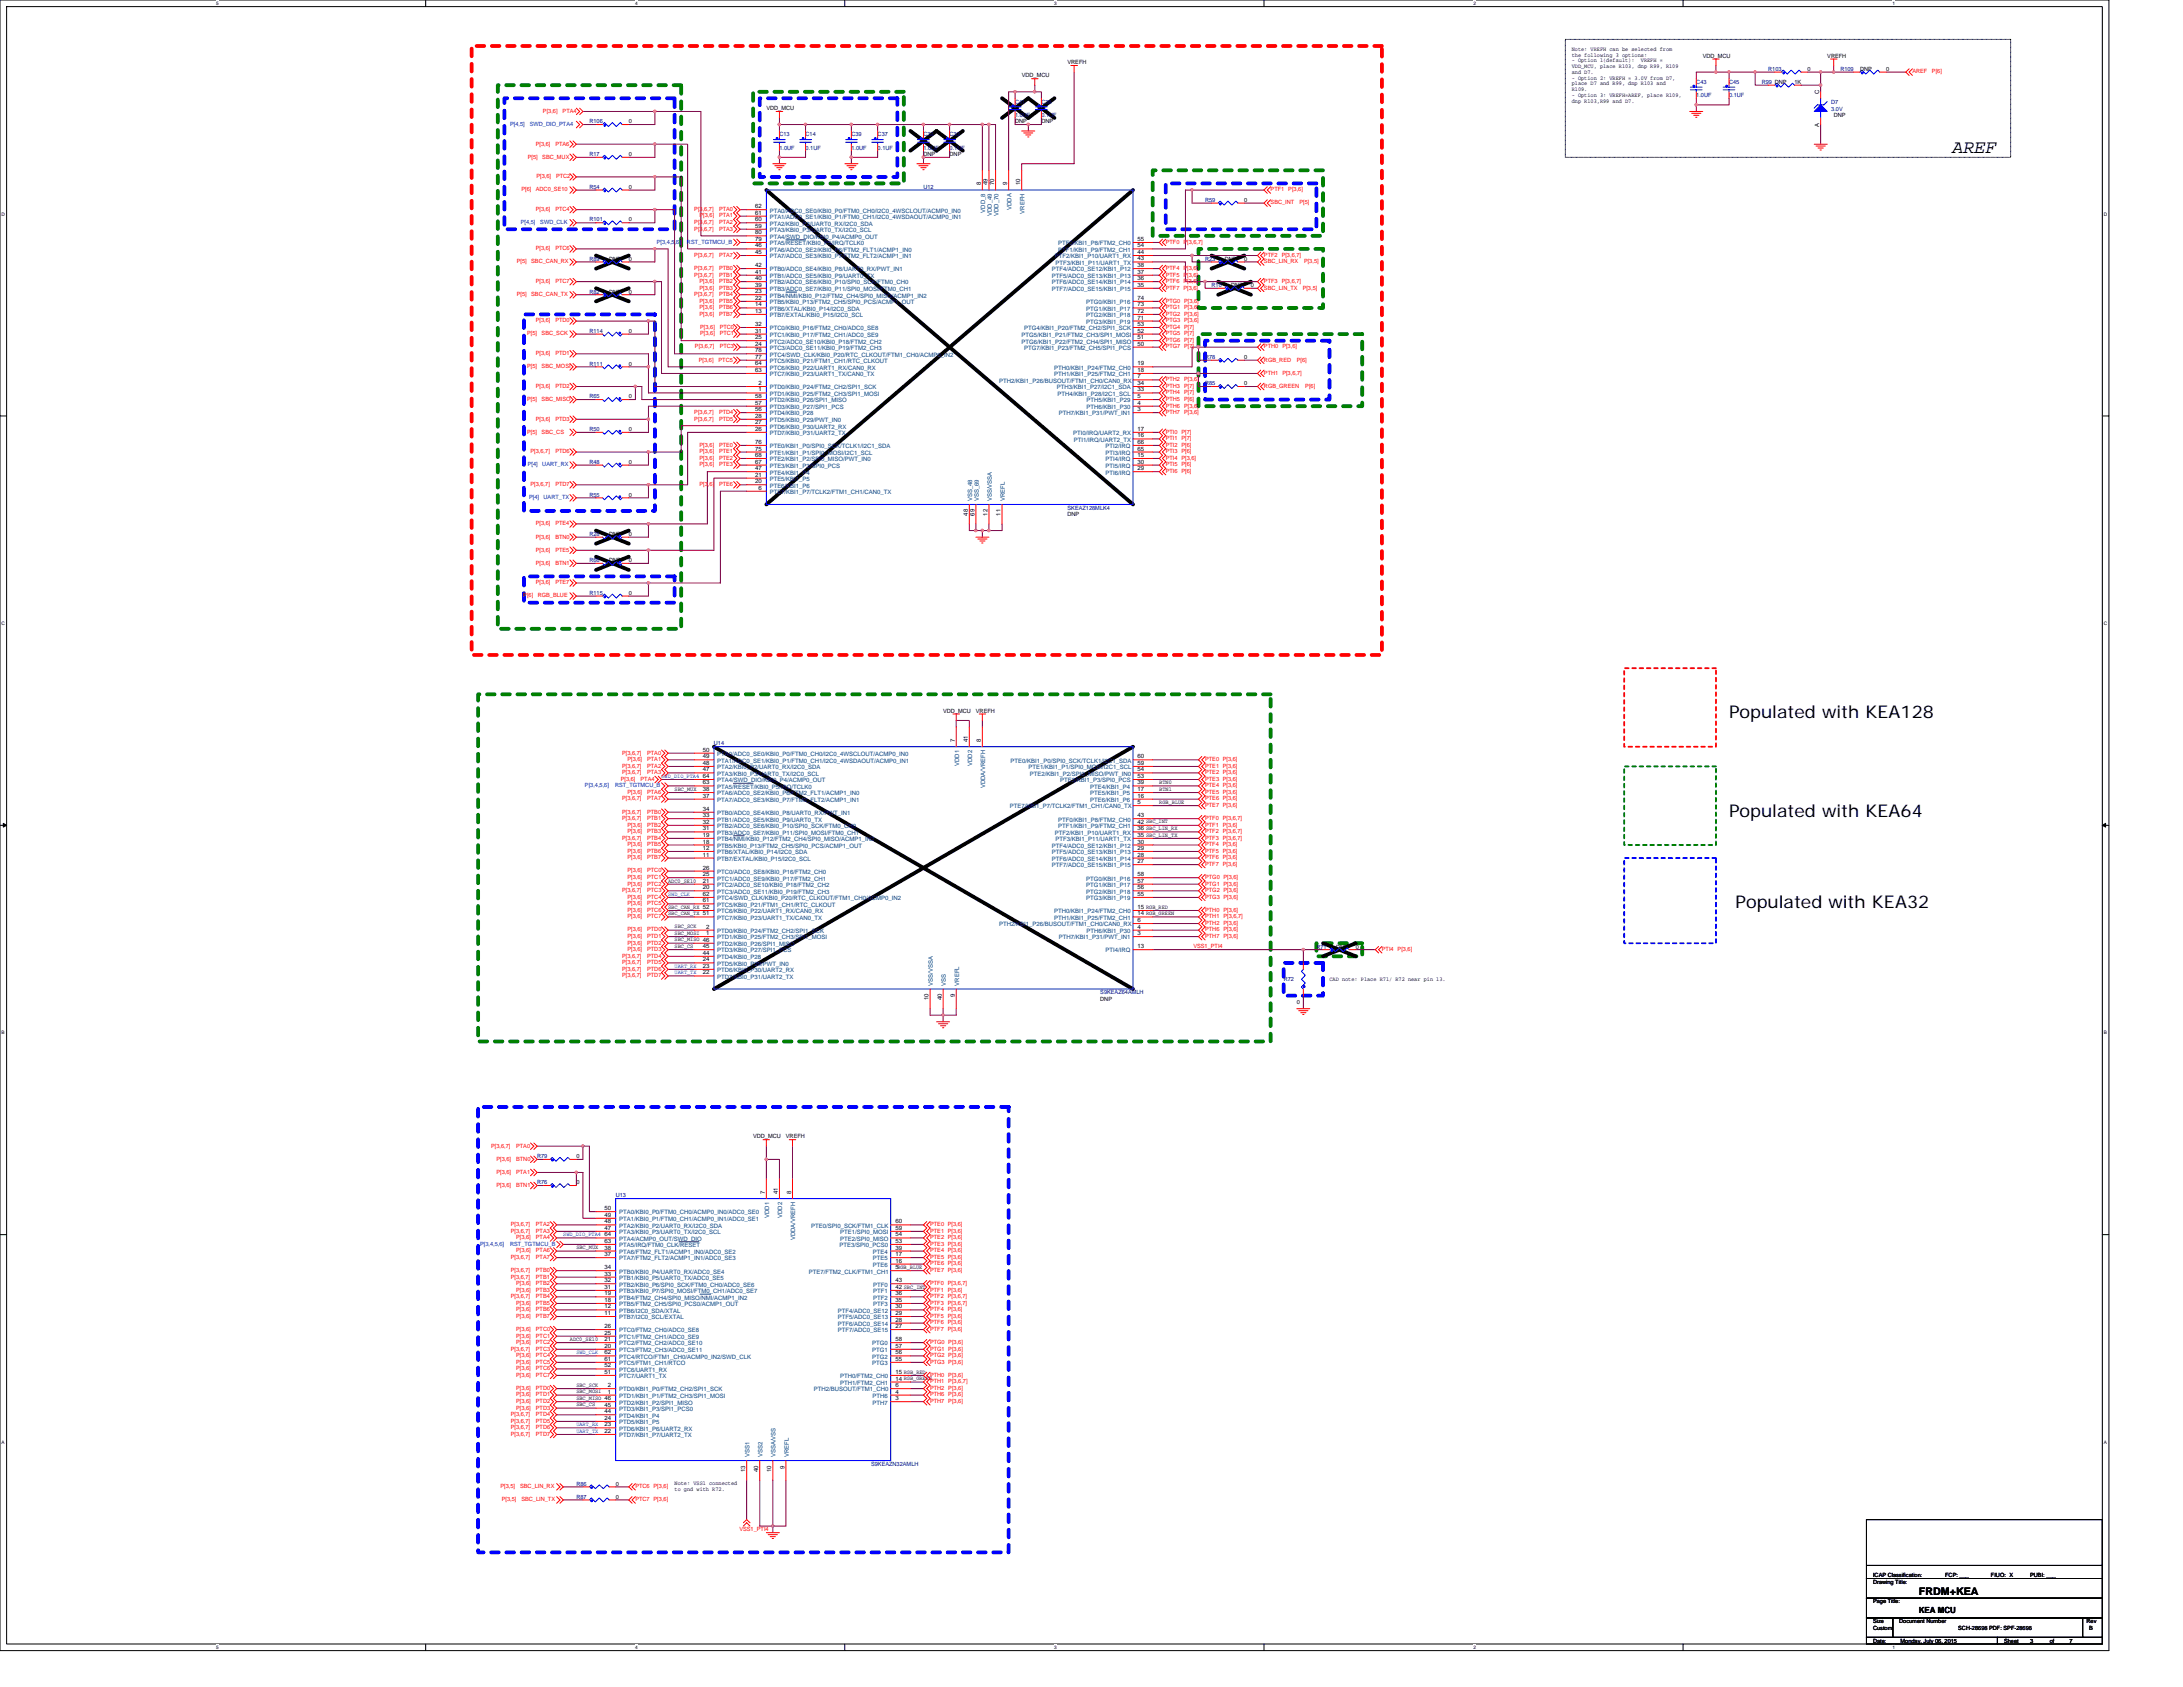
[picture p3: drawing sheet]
<svg xmlns="http://www.w3.org/2000/svg" width="279mm" height="216mm" viewBox="0 0 279 216" stroke-linecap="round" stroke-linejoin="round" font-family="sans-serif">
<defs><g id="words">
<text font-size="2.4" x="249.8" y="19.6">AREF</text>
<g font-size="2.2">
<text x="221.3" y="91.9">Populated with KEA128</text>
<text x="221.3" y="104.5">Populated with KEA64</text>
<text x="222.1" y="116.2">Populated with KEA32</text>
</g>
<text font-size="1.3" x="245.6" y="204.1">FRDM+KEA</text>
<text font-size="1.1" x="245.6" y="206.4">KEA MCU</text>
<g font-size=".8">
<text x="232.8" y="12" transform="rotate(-90 232.8 12)">C</text>
<text x="232.8" y="16.2" transform="rotate(-90 232.8 16.2)">A</text>
<text x="125.5" y="23.7" transform="rotate(-90 125.5 23.7)">8</text>
<text x="126.4" y="23.7" transform="rotate(-90 126.4 23.7)">49</text>
<text x="127.2" y="23.7" transform="rotate(-90 127.2 23.7)">70</text>
<text x="128.9" y="23.7" transform="rotate(-90 128.9 23.7)">9</text>
<text x="130.6" y="23.7" transform="rotate(-90 130.6 23.7)">10</text>
<text x="96.6" y="26.6">62</text>
<text x="96.6" y="27.5">61</text>
<text x="96.6" y="28.3">60</text>
<text x="96.6" y="29.1">59</text>
<text x="96.6" y="30">80</text>
<text x="96.6" y="31.7">46</text>
<text x="96.6" y="32.5">45</text>
<text x="96.6" y="34.2">42</text>
<text x="96.6" y="35">41</text>
<text x="96.6" y="35.9">40</text>
<text x="96.6" y="30.8">79</text>
<text x="145.6" y="33.3">43</text>
<text x="145.6" y="32.5">44</text>
<text x="145.6" y="30.8">55</text>
<text x="145.6" y="31.7">54</text>
<text x="145.6" y="34.2">38</text>
<text x="145.6" y="35">37</text>
<text x="145.6" y="35.9">36</text>
<text x="96.6" y="36.7">39</text>
<text x="96.6" y="38.4">22</text>
<text x="96.6" y="39.2">14</text>
<text x="96.6" y="40">13</text>
<text x="96.6" y="41.7">32</text>
<text x="96.6" y="37.5">23</text>
<text x="145.6" y="38.4">74</text>
<text x="145.6" y="39.2">73</text>
<text x="145.6" y="40">72</text>
<text x="145.6" y="40.9">71</text>
<text x="145.6" y="36.7">35</text>
<text x="145.6" y="41.7">53</text>
<text x="96.6" y="42.6">31</text>
<text x="96.6" y="43.4">25</text>
<text x="96.6" y="44.2">24</text>
<text x="96.6" y="45.1">78</text>
<text x="96.6" y="45.9">77</text>
<text x="96.6" y="46.8">64</text>
<text x="96.6" y="47.6">63</text>
<text x="145.6" y="42.6">52</text>
<text x="145.6" y="43.4">51</text>
<text x="145.6" y="46.8">19</text>
<text x="145.6" y="47.6">18</text>
<text x="145.6" y="44.2">50</text>
<text x="96.6" y="50.9">58</text>
<text x="96.6" y="51.8">57</text>
<text x="96.6" y="52.6">56</text>
<text x="96.6" y="53.5">28</text>
<text x="97.1" y="49.3">2</text>
<text x="97.1" y="50.1">1</text>
<text x="145.6" y="48.4">7</text>
<text x="145.6" y="50.1">33</text>
<text x="145.6" y="50.9">5</text>
<text x="145.6" y="51.8">4</text>
<text x="145.6" y="49.3">34</text>
<text x="145.6" y="52.6">3</text>
<text x="96.6" y="54.3">27</text>
<text x="96.6" y="55.1">26</text>
<text x="96.6" y="56.8">76</text>
<text x="96.6" y="57.7">75</text>
<text x="96.6" y="58.5">68</text>
<text x="96.6" y="59.3">67</text>
<text x="145.6" y="56.8">66</text>
<text x="145.6" y="57.7">65</text>
<text x="145.6" y="58.5">15</text>
<text x="145.6" y="59.3">30</text>
<text x="145.6" y="56">16</text>
<text x="145.6" y="55.1">17</text>
<text x="96.6" y="60.2">47</text>
<text x="96.6" y="61">21</text>
<text x="96.6" y="61.8">20</text>
<text x="97.1" y="62.7">6</text>
<text x="123.9" y="66" transform="rotate(-90 123.9 66)">48</text>
<text x="124.7" y="66" transform="rotate(-90 124.7 66)">69</text>
<text x="126.4" y="66" transform="rotate(-90 126.4 66)">12</text>
<text x="128.1" y="66" transform="rotate(-90 128.1 66)">11</text>
<text x="145.6" y="60.2">29</text>
<text x="122.2" y="95" transform="rotate(-90 122.2 95)">7</text>
<text x="123.9" y="95" transform="rotate(-90 123.9 95)">41</text>
<text x="125.5" y="95" transform="rotate(-90 125.5 95)">8</text>
<text x="89.9" y="96.2">50</text>
<text x="89.9" y="97">49</text>
<text x="89.9" y="97.9">48</text>
<text x="89.9" y="98.7">47</text>
<text x="89.9" y="99.6">64</text>
<text x="89.9" y="101.2">38</text>
<text x="89.9" y="100.4">63</text>
<text x="145.6" y="99.6">53</text>
<text x="145.6" y="97.9">59</text>
<text x="145.6" y="100.4">39</text>
<text x="145.6" y="101.2">17</text>
<text x="145.6" y="98.7">54</text>
<text x="145.6" y="97">60</text>
<text x="89.9" y="102.1">37</text>
<text x="89.9" y="103.8">34</text>
<text x="89.9" y="104.6">33</text>
<text x="89.9" y="105.4">32</text>
<text x="89.9" y="106.3">31</text>
<text x="89.9" y="108">18</text>
<text x="89.9" y="107.1">19</text>
<text x="145.6" y="107.1">35 SBC_LIN_TX</text>
<text x="145.6" y="106.3">36 SBC_LIN_RX</text>
<text x="145.6" y="104.6">43</text>
<text x="145.6" y="105.4">42 SBC_INT</text>
<text x="145.6" y="102.1">16</text>
<text x="145.6" y="108">30</text>
<text x="145.6" y="102.9">5</text>
<text x="89.9" y="108.8">12</text>
<text x="89.9" y="109.6">11</text>
<text x="89.9" y="111.3">26</text>
<text x="89.9" y="112.1">25</text>
<text x="89.9" y="113">21</text>
<text x="89.9" y="113.8">20</text>
<text x="145.6" y="112.1">58</text>
<text x="145.6" y="113">57</text>
<text x="145.6" y="113.8">56</text>
<text x="145.6" y="108.8">29</text>
<text x="145.6" y="109.6">28</text>
<text x="145.6" y="110.5">27</text>
<text x="89.9" y="114.7">62</text>
<text x="89.9" y="115.5">61</text>
<text x="90.4" y="119.7">1</text>
<text x="90.4" y="118.9">2</text>
<text x="145.6" y="118">6</text>
<text x="145.6" y="116.3">15 RGB_RED</text>
<text x="145.6" y="117.2">14 RGB_GREEN</text>
<text x="145.6" y="114.7">55</text>
<text x="145.6" y="118.9">4</text>
<text x="145.6" y="119.7">3</text>
<text x="89.9" y="121.3">45</text>
<text x="89.9" y="122.2">44</text>
<text x="89.9" y="123">24</text>
<text x="89.9" y="123.9">23</text>
<text x="89.9" y="124.7">22</text>
<text x="145.6" y="121.3">13</text>
<text x="118.9" y="128" transform="rotate(-90 118.9 128)">10</text>
<text x="120.5" y="128" transform="rotate(-90 120.5 128)">40</text>
<text x="122.2" y="127.6" transform="rotate(-90 122.2 127.6)">9</text>
<text x="77.4" y="154.9">50</text>
<text x="77.4" y="155.7">49</text>
<text x="97.9" y="152.8" transform="rotate(-90 97.9 152.8)">7</text>
<text x="99.6" y="152.8" transform="rotate(-90 99.6 152.8)">41</text>
<text x="101.2" y="152.8" transform="rotate(-90 101.2 152.8)">8</text>
<text x="77.4" y="156.6">48</text>
<text x="77.4" y="160.8">37</text>
<text x="77.4" y="157.4">47</text>
<text x="77.4" y="158.2">64</text>
<text x="77.4" y="159.9">38</text>
<text x="77.4" y="159.1">63</text>
<text x="114.6" y="156.6">60</text>
<text x="114.6" y="159.1">53</text>
<text x="114.6" y="161.6">16</text>
<text x="114.6" y="160.8">17</text>
<text x="114.6" y="159.9">39</text>
<text x="114.6" y="158.2">54</text>
<text x="114.6" y="157.4">59</text>
<text x="77.4" y="162.4">34</text>
<text x="77.4" y="163.3">33</text>
<text x="77.4" y="164.1">32</text>
<text x="77.4" y="165">31</text>
<text x="77.4" y="166.6">18</text>
<text x="77.4" y="167.4">12</text>
<text x="77.4" y="165.8">19</text>
<text x="114.6" y="162.4">5RGB_BLUE</text>
<text x="114.6" y="167.4">30</text>
<text x="114.6" y="166.6">35</text>
<text x="114.6" y="165.8">36</text>
<text x="114.6" y="165">42 SBC_INT</text>
<text x="114.6" y="164.1">43</text>
<text x="77.4" y="172.5">20</text>
<text x="77.4" y="171.6">21</text>
<text x="77.4" y="168.3">11</text>
<text x="77.4" y="173.3">62</text>
<text x="77.4" y="170.8">25</text>
<text x="77.4" y="170">26</text>
<text x="114.6" y="173.3">56</text>
<text x="114.6" y="172.5">57</text>
<text x="114.6" y="171.6">58</text>
<text x="114.6" y="169.1">28</text>
<text x="114.6" y="168.3">29</text>
<text x="114.6" y="170">27</text>
<text x="77.4" y="174.2">61</text>
<text x="77.4" y="175">52</text>
<text x="77.4" y="175.8">51</text>
<text x="77.8" y="177.5">2</text>
<text x="77.8" y="178.4">1</text>
<text x="114.6" y="176.7">14 RGB_GREEN</text>
<text x="114.6" y="175.8">15 RGB_RED</text>
<text x="114.6" y="174.2">55</text>
<text x="114.6" y="179.2">3</text>
<text x="114.6" y="178.4">4</text>
<text x="114.6" y="177.5">6</text>
<text x="77.4" y="180.9">44</text>
<text x="77.4" y="180">45</text>
<text x="77.4" y="181.7">24</text>
<text x="77.4" y="182.5">23</text>
<text x="77.4" y="183.4">22</text>
<text x="95.4" y="188.4" transform="rotate(-90 95.4 188.4)">13</text>
<text x="97" y="188.4" transform="rotate(-90 97 188.4)">40</text>
<text x="98.7" y="188.4" transform="rotate(-90 98.7 188.4)">10</text>
<text x="100.4" y="187.9" transform="rotate(-90 100.4 187.9)">9</text>
</g>
<g font-size=".8" fill="#004080">
<text x="98.5" y="27.2">PTA0/ADC0_SE0/KBI0_P0/FTM0_CH0/I2C0_4WSCLOUT/ACMP0_IN0</text>
<text x="98.5" y="28">PTA1/ADC0_SE1/KBI0_P1/FTM0_CH1/I2C0_4WSDAOUT/ACMP0_IN1</text>
<text x="98.5" y="28.9">PTA2/KBI0_P2/UART0_RX/I2C0_SDA</text>
<text x="98.5" y="29.7">PTA3/KBI0_P3/UART0_TX/I2C0_SCL</text>
<text x="126.1" y="27.2" transform="rotate(-90 126.1 27.2)">VDD_8</text>
<text x="126.9" y="27.6" transform="rotate(-90 126.9 27.6)">VDD_49</text>
<text x="127.8" y="27.6" transform="rotate(-90 127.8 27.6)">VDD_70</text>
<text x="129.5" y="26.9" transform="rotate(-90 129.5 26.9)">VDDA</text>
<text x="131.1" y="27.3" transform="rotate(-90 131.1 27.3)">VREFH</text>
<text x="98.5" y="30.5">PTA4/SWD_DIO/KBI0_P4/ACMP0_OUT</text>
<text x="98.5" y="31.4">PTA5/RESET/KBI0_P5/IRQ/TCLK0</text>
<text x="98.5" y="32.2">PTA6/ADC0_SE2/KBI0_P6/FTM2_FLT1/ACMP1_IN0</text>
<text x="98.5" y="33.1">PTA7/ADC0_SE3/KBI0_P7/FTM2_FLT2/ACMP1_IN1</text>
<text x="98.5" y="34.7">PTB0/ADC0_SE4/KBI0_P8/UART0_RX/PWT_IN1</text>
<text x="98.5" y="35.6">PTB1/ADC0_SE5/KBI0_P9/UART0_TX</text>
<text x="134.6" y="34.7">PTF4/ADC0_SE12/KBI1_P12</text>
<text x="134.6" y="35.6">PTF5/ADC0_SE13/KBI1_P13</text>
<text x="135" y="33.1">PTF2/KBI1_P10/UART1_RX</text>
<text x="135.1" y="33.9">PTF3/KBI1_P11/UART1_TX</text>
<text x="135.4" y="31.4">PTF0/KBI1_P8/FTM2_CH0</text>
<text x="135.4" y="32.2">PTF1/KBI1_P9/FTM2_CH1</text>
<text x="98.5" y="36.4">PTB2/ADC0_SE6/KBI0_P10/SPI0_SCK/FTM0_CH0</text>
<text x="98.5" y="37.3">PTB3/ADC0_SE7/KBI0_P11/SPI0_MOSI/FTM0_CH1</text>
<text x="98.5" y="38.1">PTB4/NMI/KBI0_P12/FTM2_CH4/SPI0_MISO/ACMP1_IN2</text>
<text x="98.5" y="38.9">PTB5/KBI0_P13/FTM2_CH5/SPI0_PCS/ACMP1_OUT</text>
<text x="98.5" y="39.8">PTB6/XTAL/KBI0_P14/I2C0_SDA</text>
<text x="98.5" y="40.6">PTB7/EXTAL/KBI0_P15/I2C0_SCL</text>
<text x="134.6" y="36.4">PTF6/ADC0_SE14/KBI1_P14</text>
<text x="134.6" y="37.3">PTF7/ADC0_SE15/KBI1_P15</text>
<text x="139" y="38.9">PTG0/KBI1_P16</text>
<text x="139" y="39.8">PTG1/KBI1_P17</text>
<text x="139" y="40.6">PTG2/KBI1_P18</text>
<text x="139" y="41.4">PTG3/KBI1_P19</text>
<text x="98.5" y="42.3">PTC0/KBI0_P16/FTM2_CH0/ADC0_SE8</text>
<text x="98.5" y="43.1">PTC1/KBI0_P17/FTM2_CH1/ADC0_SE9</text>
<text x="98.5" y="44">PTC2/ADC0_SE10/KBI0_P18/FTM2_CH2</text>
<text x="98.5" y="44.8">PTC3/ADC0_SE11/KBI0_P19/FTM2_CH3</text>
<text x="98.5" y="45.6">PTC4/SWD_CLK/KBI0_P20/RTC_CLKOUT/FTM1_CH0/ACMP0_IN2</text>
<text x="98.5" y="46.5">PTC5/KBI0_P21/FTM1_CH1/RTC_CLKOUT</text>
<text x="98.5" y="47.3">PTC6/KBI0_P22/UART1_RX/CAN0_RX</text>
<text x="130.7" y="43.1">PTG5/KBI1_P21/FTM2_CH3/SPI1_MOSI</text>
<text x="130.7" y="44">PTG6/KBI1_P22/FTM2_CH4/SPI1_MISO</text>
<text x="131.1" y="42.3">PTG4/KBI1_P20/FTM2_CH2/SPI1_SCK</text>
<text x="131.1" y="44.8">PTG7/KBI1_P23/FTM2_CH5/SPI1_PCS</text>
<text x="134.9" y="47.3">PTH0/KBI1_P24/FTM2_CH0</text>
<text x="98.5" y="48.2">PTC7/KBI0_P23/UART1_TX/CAN0_TX</text>
<text x="98.5" y="49.8">PTD0/KBI0_P24/FTM2_CH2/SPI1_SCK</text>
<text x="98.5" y="50.7">PTD1/KBI0_P25/FTM2_CH3/SPI1_MOSI</text>
<text x="98.5" y="51.5">PTD2/KBI0_P26/SPI1_MISO</text>
<text x="98.5" y="52.3">PTD3/KBI0_P27/SPI1_PCS</text>
<text x="98.5" y="53.2">PTD4/KBI0_P28</text>
<text x="127.9" y="49">PTH2/KBI1_P26/BUSOUT/FTM1_CH0/CAN0_RX</text>
<text x="134.9" y="48.2">PTH1/KBI1_P25/FTM2_CH1</text>
<text x="135.3" y="49.8">PTH3/KBI1_P27/I2C1_SDA</text>
<text x="135.3" y="50.7">PTH4/KBI1_P28/I2C1_SCL</text>
<text x="135.5" y="53.2">PTH7/KBI1_P31/PWT_IN1</text>
<text x="139" y="51.5">PTH5/KBI1_P29</text>
<text x="139" y="52.3">PTH6/KBI1_P30</text>
<text x="98.5" y="54">PTD5/KBI0_P29/PWT_IN0</text>
<text x="98.5" y="54.8">PTD6/KBI0_P30/UART2_RX</text>
<text x="98.5" y="55.7">PTD7/KBI0_P31/UART2_TX</text>
<text x="98.5" y="57.4">PTE0/KBI1_P0/SPI0_SCK/TCLK1/I2C1_SDA</text>
<text x="98.5" y="58.2">PTE1/KBI1_P1/SPI0_MOSI/I2C1_SCL</text>
<text x="98.5" y="59">PTE2/KBI1_P2/SPI0_MISO/PWT_IN0</text>
<text x="98.5" y="59.9">PTE3/KBI1_P3/SPI0_PCS</text>
<text x="137.4" y="55.7">PTI0/IRQ/UART2_RX</text>
<text x="137.5" y="56.5">PTI1/IRQ/UART2_TX</text>
<text x="141.5" y="57.4">PTI2/IRQ</text>
<text x="141.5" y="58.2">PTI3/IRQ</text>
<text x="141.5" y="59">PTI4/IRQ</text>
<text x="141.5" y="59.9">PTI5/IRQ</text>
<text x="98.5" y="60.7">PTE4/KBI1_P4</text>
<text x="98.5" y="61.6">PTE5/KBI1_P5</text>
<text x="98.5" y="62.4">PTE6/KBI1_P6</text>
<text x="98.5" y="63.2">PTE7/KBI1_P7/TCLK2/FTM1_CH1/CAN0_TX</text>
<text x="124.4" y="64.1" transform="rotate(-90 124.4 64.1)">VSS_48</text>
<text x="125.3" y="64.1" transform="rotate(-90 125.3 64.1)">VSS_69</text>
<text x="126.9" y="64.1" transform="rotate(-90 126.9 64.1)">VSS/VSSA</text>
<text x="128.6" y="64.1" transform="rotate(-90 128.6 64.1)">VREFL</text>
<text x="141.5" y="60.7">PTI6/IRQ</text>
<text x="91.8" y="96.8">PTA0/ADC0_SE0/KBI0_P0/FTM0_CH0/I2C0_4WSCLOUT/ACMP0_IN0</text>
<text x="91.8" y="97.6">PTA1/ADC0_SE1/KBI0_P1/FTM0_CH1/I2C0_4WSDAOUT/ACMP0_IN1</text>
<text x="91.8" y="98.4">PTA2/KBI0_P2/UART0_RX/I2C0_SDA</text>
<text x="91.8" y="99.3">PTA3/KBI0_P3/UART0_TX/I2C0_SCL</text>
<text x="91.8" y="100.1">PTA4/SWD_DIO/KBI0_P4/ACMP0_OUT</text>
<text x="91.8" y="100.9">PTA5/RESET/KBI0_P5/IRQ/TCLK0</text>
<text x="91.8" y="101.8">PTA6/ADC0_SE2/KBI0_P6/FTM2_FLT1/ACMP1_IN0</text>
<text x="122.7" y="98" transform="rotate(-90 122.7 98)">VDD1</text>
<text x="124.4" y="98" transform="rotate(-90 124.4 98)">VDD2</text>
<text x="126.1" y="100.9" transform="rotate(-90 126.1 100.9)">VDDA/VREFH</text>
<text x="129.3" y="97.6">PTE0/KBI1_P0/SPI0_SCK/TCLK1/I2C1_SDA</text>
<text x="131.6" y="98.4">PTE1/KBI1_P1/SPI0_MOSI/I2C1_SCL</text>
<text x="131.8" y="99.3">PTE2/KBI1_P2/SPI0_MISO/PWT_IN0</text>
<text x="135.7" y="100.1">PTE3/KBI1_P3/SPI0_PCS</text>
<text x="139.5" y="100.9">PTE4/KBI1_P4</text>
<text x="139.5" y="101.8">PTE5/KBI1_P5</text>
<text x="91.8" y="102.6">PTA7/ADC0_SE3/KBI0_P7/FTM2_FLT2/ACMP1_IN1</text>
<text x="91.8" y="104.3">PTB0/ADC0_SE4/KBI0_P8/UART0_RX/PWT_IN1</text>
<text x="91.8" y="105.1">PTB1/ADC0_SE5/KBI0_P9/UART0_TX</text>
<text x="91.8" y="106">PTB2/ADC0_SE6/KBI0_P10/SPI0_SCK/FTM0_CH0</text>
<text x="91.8" y="106.8">PTB3/ADC0_SE7/KBI0_P11/SPI0_MOSI/FTM0_CH1</text>
<text x="91.8" y="107.7">PTB4/NMI/KBI0_P12/FTM2_CH4/SPI0_MISO/ACMP1_IN2</text>
<text x="129.3" y="103.5">PTE7/KBI1_P7/TCLK2/FTM1_CH1/CAN0_TX</text>
<text x="135" y="106.8">PTF2/KBI1_P10/UART1_RX</text>
<text x="135.1" y="107.7">PTF3/KBI1_P11/UART1_TX</text>
<text x="135.4" y="105.1">PTF0/KBI1_P8/FTM2_CH0</text>
<text x="135.4" y="106">PTF1/KBI1_P9/FTM2_CH1</text>
<text x="139.5" y="102.6">PTE6/KBI1_P6</text>
<text x="91.8" y="108.5">PTB5/KBI0_P13/FTM2_CH5/SPI0_PCS/ACMP1_OUT</text>
<text x="91.8" y="109.3">PTB6/XTAL/KBI0_P14/I2C0_SDA</text>
<text x="91.8" y="110.2">PTB7/EXTAL/KBI0_P15/I2C0_SCL</text>
<text x="91.8" y="111.8">PTC0/ADC0_SE8/KBI0_P16/FTM2_CH0</text>
<text x="91.8" y="112.7">PTC1/ADC0_SE9/KBI0_P17/FTM2_CH1</text>
<text x="91.8" y="113.5">PTC2/ADC0_SE10/KBI0_P18/FTM2_CH2</text>
<text x="134.6" y="108.5">PTF4/ADC0_SE12/KBI1_P12</text>
<text x="134.6" y="109.3">PTF5/ADC0_SE13/KBI1_P13</text>
<text x="134.6" y="110.2">PTF6/ADC0_SE14/KBI1_P14</text>
<text x="134.6" y="111">PTF7/ADC0_SE15/KBI1_P15</text>
<text x="139" y="112.7">PTG0/KBI1_P16</text>
<text x="139" y="113.5">PTG1/KBI1_P17</text>
<text x="91.8" y="114.4">PTC3/ADC0_SE11/KBI0_P19/FTM2_CH3</text>
<text x="91.8" y="115.2">PTC4/SWD_CLK/KBI0_P20/RTC_CLKOUT/FTM1_CH0/ACMP0_IN2</text>
<text x="91.8" y="116">PTC5/KBI0_P21/FTM1_CH1/RTC_CLKOUT</text>
<text x="91.8" y="116.9">PTC6/KBI0_P22/UART1_RX/CAN0_RX</text>
<text x="91.8" y="117.7">PTC7/KBI0_P23/UART1_TX/CAN0_TX</text>
<text x="91.8" y="119.4">PTD0/KBI0_P24/FTM2_CH2/SPI1_SCK</text>
<text x="127.9" y="118.6">PTH2/KBI1_P26/BUSOUT/FTM1_CH0/CAN0_RX</text>
<text x="134.9" y="116.9">PTH0/KBI1_P24/FTM2_CH0</text>
<text x="134.9" y="117.7">PTH1/KBI1_P25/FTM2_CH1</text>
<text x="139" y="114.4">PTG2/KBI1_P18</text>
<text x="139" y="115.2">PTG3/KBI1_P19</text>
<text x="139" y="119.4">PTH6/KBI1_P30</text>
<text x="91.8" y="120.2">PTD1/KBI0_P25/FTM2_CH3/SPI1_MOSI</text>
<text x="91.8" y="121.1">PTD2/KBI0_P26/SPI1_MISO</text>
<text x="91.8" y="121.9">PTD3/KBI0_P27/SPI1_PCS</text>
<text x="91.8" y="122.7">PTD4/KBI0_P28</text>
<text x="91.8" y="123.6">PTD5/KBI0_P29/PWT_IN0</text>
<text x="91.8" y="124.4">PTD6/KBI0_P30/UART2_RX</text>
<text x="91.8" y="125.3">PTD7/KBI0_P31/UART2_TX</text>
<text x="135.5" y="120.2">PTH7/KBI1_P31/PWT_IN1</text>
<text x="141.5" y="121.9">PTI4/IRQ</text>
<text x="119.4" y="126.2" transform="rotate(-90 119.4 126.2)">VSS/VSSA</text>
<text x="121.1" y="126.2" transform="rotate(-90 121.1 126.2)">VSS</text>
<text x="122.7" y="126.2" transform="rotate(-90 122.7 126.2)">VREFL</text>
<text x="79.2" y="155.4">PTA0/KBI0_P0/FTM0_CH0/ACMP0_IN0/ADC0_SE0</text>
<text x="98.4" y="155.9" transform="rotate(-90 98.4 155.9)">VDD1</text>
<text x="100.1" y="155.9" transform="rotate(-90 100.1 155.9)">VDD2</text>
<text x="79.2" y="156.3">PTA1/KBI0_P1/FTM0_CH1/ACMP0_IN1/ADC0_SE1</text>
<text x="79.2" y="157.1">PTA2/KBI0_P2/UART0_RX/I2C0_SDA</text>
<text x="79.2" y="159.6">PTA5/IRQ/FTM0_CLK/RESET</text>
<text x="79.2" y="161.3">PTA7/FTM2_FLT2/ACMP1_IN1/ADC0_SE3</text>
<text x="79.2" y="157.9">PTA3/KBI0_P3/UART0_TX/I2C0_SCL</text>
<text x="79.2" y="158.8">PTA4/ACMP0_OUT/SWD_DIO</text>
<text x="79.2" y="160.5">PTA6/FTM2_FLT1/ACMP1_IN0/ADC0_SE2</text>
<text x="101.8" y="158.7" transform="rotate(-90 101.8 158.7)">VDDA/VREFH</text>
<text x="103.8" y="157.1">PTE0/SPI0_SCK/FTM1_CLK</text>
<text x="107.4" y="159.6">PTE3/SPI0_PCS0</text>
<text x="107.5" y="158.8">PTE2/SPI0_MISO</text>
<text x="107.5" y="157.9">PTE1/SPI0_MOSI</text>
<text x="111.7" y="161.3">PTE5</text>
<text x="111.7" y="160.5">PTE4</text>
<text x="79.2" y="163">PTB0/KBI0_P4/UART0_RX/ADC0_SE4</text>
<text x="79.2" y="163.8">PTB1/KBI0_P5/UART0_TX/ADC0_SE5</text>
<text x="79.2" y="164.7">PTB2/KBI0_P6/SPI0_SCK/FTM0_CH0/ADC0_SE6</text>
<text x="79.2" y="165.5">PTB3/KBI0_P7/SPI0_MOSI/FTM0_CH1/ADC0_SE7</text>
<text x="79.2" y="166.3">PTB4/FTM2_CH4/SPI0_MISO/NMI/ACMP1_IN2</text>
<text x="79.2" y="167.2">PTB5/FTM2_CH5/SPI0_PCS0/ACMP1_OUT</text>
<text x="79.2" y="168">PTB6/I2C0_SDA/XTAL</text>
<text x="103.5" y="163">PTE7/FTM2_CLK/FTM1_CH1</text>
<text x="107.2" y="168">PTF4/ADC0_SE12</text>
<text x="111.7" y="162.1">PTE6</text>
<text x="111.7" y="167.2">PTF3</text>
<text x="111.7" y="166.3">PTF2</text>
<text x="111.7" y="165.5">PTF1</text>
<text x="111.7" y="164.7">PTF0</text>
<text x="79.2" y="173">PTC3/FTM2_CH3/ADC0_SE11</text>
<text x="79.2" y="172.2">PTC2/FTM2_CH2/ADC0_SE10</text>
<text x="79.2" y="168.8">PTB7/I2C0_SCL/EXTAL</text>
<text x="79.2" y="173.9">PTC4/RTCO/FTM1_CH0/ACMP0_IN2/SWD_CLK</text>
<text x="79.2" y="171.4">PTC1/FTM2_CH1/ADC0_SE9</text>
<text x="79.2" y="170.5">PTC0/FTM2_CH0/ADC0_SE8</text>
<text x="107.2" y="169.7">PTF6/ADC0_SE14</text>
<text x="107.2" y="168.8">PTF5/ADC0_SE13</text>
<text x="107.2" y="170.5">PTF7/ADC0_SE15</text>
<text x="111.6" y="173.9">PTG2</text>
<text x="111.6" y="173">PTG1</text>
<text x="111.6" y="172.2">PTG0</text>
<text x="79.2" y="179.7">PTD2/KBI1_P2/SPI1_MISO</text>
<text x="79.2" y="174.7">PTC5/FTM1_CH1/RTCO</text>
<text x="79.2" y="175.6">PTC6/UART1_RX</text>
<text x="79.2" y="176.4">PTC7/UART1_TX</text>
<text x="79.2" y="178.1">PTD0/KBI1_P0/FTM2_CH2/SPI1_SCK</text>
<text x="79.2" y="178.9">PTD1/KBI1_P1/FTM2_CH3/SPI1_MOSI</text>
<text x="104.2" y="178.1">PTH2/BUSOUT/FTM1_CH0</text>
<text x="107.5" y="177.2">PTH1/FTM2_CH1</text>
<text x="107.5" y="176.4">PTH0/FTM2_CH0</text>
<text x="111.6" y="174.7">PTG3</text>
<text x="111.7" y="179.7">PTH7</text>
<text x="111.7" y="178.9">PTH6</text>
<text x="79.2" y="181.4">PTD4/KBI1_P4</text>
<text x="79.2" y="180.6">PTD3/KBI1_P3/SPI1_PCS0</text>
<text x="79.2" y="182.3">PTD5/KBI1_P5</text>
<text x="79.2" y="183.1">PTD6/KBI1_P6/UART2_RX</text>
<text x="79.2" y="183.9">PTD7/KBI1_P7/UART2_TX</text>
<text x="95.9" y="186.5" transform="rotate(-90 95.9 186.5)">VSS1</text>
<text x="97.6" y="186.5" transform="rotate(-90 97.6 186.5)">VSS2</text>
<text x="99.3" y="186.5" transform="rotate(-90 99.3 186.5)">VSSA/VSS</text>
<text x="100.9" y="186.5" transform="rotate(-90 100.9 186.5)">VREFL</text>
</g>
<g font-size=".7">
<text x="130.8" y="9.9">VDD_MCU</text>
<text x="136.6" y="8.2">VREFH</text>
<text x="201.2" y="6.5">Note: VREFH can be selected from</text>
<text x="201.2" y="7.2">the following 3 options:</text>
<text x="201.2" y="8">- Option 1(default):</text>
<text x="201.2" y="8.7">VDD_MCU, place R103, dnp R99, R109</text>
<text x="201.2" y="9.5">and D7.</text>
<text x="201.2" y="10.2">- Option 2: VREFH = 3.0V from D7,</text>
<text x="201.2" y="10.9">place D7 and R99, dnp R103 and</text>
<text x="201.2" y="11.7">R109.</text>
<text x="210" y="8">VREFH =</text>
<text x="217.9" y="7.4">VDD_MCU</text>
<text x="229.7" y="10.8">1K</text>
<text x="231.4" y="9.1">0</text>
<text x="233.9" y="7.4">VREFH</text>
<text x="238.1" y="9.1">DNP</text>
<text x="241.4" y="9.1">0</text>
<text x="80.5" y="15.8">0</text>
<text x="98.1" y="14.1">VDD_MCU</text>
<text x="129.9" y="15.8">DNP</text>
<text x="133.3" y="15.8">DNP</text>
<text x="201.2" y="12.4">- Option 3: VREFH=AREF, place R109,</text>
<text x="201.2" y="13.2">dnp R103,R99 and D7.</text>
<text x="234.7" y="14.9">DNP</text>
<text x="80.5" y="20">0</text>
<text x="118.2" y="20">DNP</text>
<text x="121.5" y="20">DNP</text>
<text x="80.5" y="28.3">0</text>
<text x="80.5" y="24.2">0</text>
<text x="159.3" y="25.8">0</text>
<text x="78" y="33.4">DNP</text>
<text x="80.5" y="33.4">0</text>
<text x="156.8" y="33.4">DNP</text>
<text x="159.3" y="33.4">0</text>
<text x="78" y="37.6">DNP</text>
<text x="80.5" y="37.6">0</text>
<text x="157.6" y="36.7">DNP</text>
<text x="160.1" y="36.7">0</text>
<text x="80.5" y="42.6">0</text>
<text x="80.5" y="46.8">0</text>
<text x="159.3" y="46">0</text>
<text x="80.5" y="51">0</text>
<text x="159.3" y="49.3">0</text>
<text x="80.5" y="59.4">0</text>
<text x="80.5" y="55.2">0</text>
<text x="80.5" y="63.5">0</text>
<text x="78" y="68.6">DNP</text>
<text x="78" y="71.9">DNP</text>
<text x="80.5" y="68.6">0</text>
<text x="80.5" y="71.9">0</text>
<text x="136.6" y="66.1">DNP</text>
<text x="80.5" y="76.1">0</text>
<text x="120.7" y="91.2">VDD_MCU</text>
<text x="124.9" y="91.2">VREFH</text>
<text x="86.3" y="101.2">SBC_MUX</text>
<text x="148.4" y="100.4">BTN0</text>
<text x="148.4" y="101.2">BTN1</text>
<text x="148.4" y="102.9">RGB_BLUE</text>
<text x="85.5" y="112.9">ADC0_SE10</text>
<text x="85.5" y="116.3">SBC_CAN_RX 52</text>
<text x="85.5" y="117.1">SBC_CAN_TX 51</text>
<text x="86.3" y="118.8">SBC_SCK</text>
<text x="86.3" y="119.7">SBC_MOSI</text>
<text x="86.3" y="120.5">SBC_MISO 46</text>
<text x="86.3" y="121.3">SBC_CS</text>
<text x="170.2" y="125.5">CAD note: Place R71/ R72 near pin 13.</text>
<text x="171" y="121.4">DNP</text>
<text x="173.5" y="121.4">0</text>
<text x="140.8" y="128.1">DNP</text>
<text x="166" y="128.5">0</text>
<text x="73.8" y="148.2">0</text>
<text x="96.4" y="145.7">VDD_MCU</text>
<text x="100.6" y="145.7">VREFH</text>
<text x="73.8" y="151.6">0</text>
<text x="73.8" y="159.9">SBC_MUX</text>
<text x="72.9" y="171.6">ADC0_SE10</text>
<text x="73.8" y="177.5">SBC_SCK</text>
<text x="73.8" y="178.3">SBC_MOSI</text>
<text x="73.8" y="179.2">SBC_MISO 46</text>
<text x="73.8" y="180">SBC_CS</text>
<text x="78.8" y="190.1">0</text>
<text x="78.8" y="191.8">0</text>
<text x="86.3" y="190.1">Note: VSS1 connected</text>
<text x="86.3" y="190.8">to gnd with R72.</text>
<text x="239.7" y="202.7">Drawing Title:</text>
<text x="239.7" y="201.8">ICAP Classification:</text>
<text x="249" y="201.8">FCP: ___</text>
<text x="254.8" y="201.8">FIUO: X</text>
<text x="259.8" y="201.8">PUBI: ___</text>
<text x="239.7" y="207.7">Size</text>
<text x="239.7" y="205.2">Page Title:</text>
<text x="239.7" y="208.6">Custom</text>
<text x="243.1" y="207.7">Document Number</text>
<text x="250.6" y="208.6">SCH-28698 PDF: SPF-28698</text>
<text x="267.1" y="207.7">Rev</text>
<text x="267.4" y="208.6">B</text>
<text x="239.7" y="210.2">Date:</text>
<text x="243.2" y="210.2">Monday, July 06, 2015</text>
<text x="256.5" y="210.2">Sheet</text>
<text x="259.8" y="210.2">3</text>
<text x="262.4" y="210.2">of</text>
<text x="264.9" y="210.2">7</text>
</g>
<g font-size=".7" fill="#000080">
<text x="217.1" y="10.8">C43</text>
<text x="221.3" y="10.8">C45</text>
<text x="225.5" y="10.8">R99 DNP</text>
<text x="226.3" y="9.1">R103</text>
<text x="235.5" y="9.1">R109</text>
<text x="75.4" y="15.8">R106</text>
<text x="99.8" y="17.4">C13</text>
<text x="103.1" y="17.4">C14</text>
<text x="109" y="17.4">C39</text>
<text x="112.3" y="17.4">C37</text>
<text x="118.2" y="17.4">C32</text>
<text x="121.5" y="17.4">C33</text>
<text x="129.9" y="13.3">C41</text>
<text x="129.9" y="14.9">1.0UF</text>
<text x="133.3" y="13.3">C36</text>
<text x="133.3" y="14.9">0.1UF</text>
<text x="217.1" y="12.4">1.0UF</text>
<text x="221.3" y="12.4">0.1UF</text>
<text x="234.4" y="13.3">D7</text>
<text x="234.4" y="14.3">3.0V</text>
<text x="75.4" y="20">R17</text>
<text x="99.8" y="19.1">1.0UF</text>
<text x="103.1" y="19.1">0.1UF</text>
<text x="109" y="19.1">1.0UF</text>
<text x="112.3" y="19.1">0.1UF</text>
<text x="118.2" y="19.1">1.0UF</text>
<text x="121.5" y="19.1">0.1UF</text>
<text x="75.4" y="28.3">R101</text>
<text x="75.4" y="24.2">R54</text>
<text x="118.2" y="24.2">U12</text>
<text x="154.2" y="25.8">R59</text>
<text x="75.4" y="33.4">R89</text>
<text x="154.2" y="33.4">R23</text>
<text x="75.4" y="37.6">R82</text>
<text x="155.1" y="36.7">R10</text>
<text x="75.4" y="42.6">R114</text>
<text x="75.4" y="46.8">R111</text>
<text x="154.2" y="46">R78</text>
<text x="75.4" y="51">R65</text>
<text x="154.2" y="49.3">R85</text>
<text x="75.4" y="59.4">R48</text>
<text x="75.4" y="55.2">R50</text>
<text x="75.4" y="63.5">R55</text>
<text x="136.6" y="65.2">SKEAZ128MLK4</text>
<text x="75.4" y="68.6">R28</text>
<text x="75.4" y="71.9">R66</text>
<text x="75.4" y="76.1">R115</text>
<text x="91.4" y="95.4">U14</text>
<text x="164.3" y="125.6">R72</text>
<text x="168.5" y="121.4">R71</text>
<text x="140.8" y="127.3">S9KEAZ64AMLH</text>
<text x="68.7" y="148.2">R79</text>
<text x="68.7" y="151.6">R76</text>
<text x="78.8" y="153.2">U13</text>
<text x="73.8" y="190.1">R86</text>
<text x="73.8" y="191.8">R87</text>
<text x="111.5" y="187.6">S9KEAZN32AMLH</text>
</g>
<g font-size=".7" fill="#f00">
<text x="244.8" y="9.4">AREF</text>
<text x="247.3" y="9.4">P[6]</text>
<text x="69.5" y="14.4">P[3,6]</text>
<text x="72" y="14.4">PTA4</text>
<text x="67.6" y="20.3">P[5]</text>
<text x="68.6" y="18.6">P[3,6]</text>
<text x="68.7" y="22.8">P[3,6]</text>
<text x="69.4" y="20.3">SBC_MUX</text>
<text x="71.1" y="18.6">PTA6</text>
<text x="71.2" y="22.8">PTC2</text>
<text x="66.7" y="24.5">P[6]</text>
<text x="68.6" y="27">P[3,6]</text>
<text x="68.6" y="24.5">ADC0_SE10</text>
<text x="71.1" y="27">PTC4</text>
<text x="88.9" y="27">P[3,6,7]</text>
<text x="88.9" y="28.7">P[3,6,7]</text>
<text x="88.9" y="29.5">P[3,6,7]</text>
<text x="89.5" y="27.8">P[3,6]</text>
<text x="92" y="27">PTA0</text>
<text x="92" y="27.8">PTA1</text>
<text x="92" y="28.7">PTA2</text>
<text x="92" y="29.5">PTA3</text>
<text x="162.6" y="24.5">PTF1 P[3,6]</text>
<text x="162.6" y="26.2">SBC_INT</text>
<text x="166.3" y="26.2">P[5]</text>
<text x="66.1" y="33.7">P[5]</text>
<text x="68" y="33.7">SBC_CAN_RX</text>
<text x="68.6" y="32">P[3,6]</text>
<text x="71.1" y="32">PTC6</text>
<text x="88.9" y="34.5">P[3,6,7]</text>
<text x="88.9" y="35.4">P[3,6,7]</text>
<text x="88.9" y="32.9">P[3,6,7]</text>
<text x="92" y="34.5">PTB0</text>
<text x="92" y="35.4">PTB1</text>
<text x="92" y="32.9">PTA7</text>
<text x="149.2" y="34.5">PTF4 P[3,6]</text>
<text x="149.2" y="35.4">PTF5 P[3,6]</text>
<text x="149.2" y="31.2">PTF0 P[3,6,7]</text>
<text x="161.8" y="32.9">PTF2 P[3,6,7]</text>
<text x="161.8" y="33.7">SBC_LIN_RX</text>
<text x="166.9" y="33.7">P[3,5]</text>
<text x="66.1" y="37.9">P[5]</text>
<text x="68" y="37.9">SBC_CAN_TX</text>
<text x="68.6" y="36.2">P[3,6]</text>
<text x="68.6" y="41.3">P[3,6]</text>
<text x="71.1" y="36.2">PTC7</text>
<text x="71.1" y="41.3">PTD0</text>
<text x="88.9" y="37.9">P[3,6,7]</text>
<text x="89.5" y="36.2">P[3,6]</text>
<text x="89.5" y="37.1">P[3,6]</text>
<text x="89.5" y="38.7">P[3,6]</text>
<text x="89.5" y="39.6">P[3,6]</text>
<text x="89.5" y="40.4">P[3,6]</text>
<text x="92" y="36.2">PTB2</text>
<text x="92" y="37.1">PTB3</text>
<text x="92" y="37.9">PTB4</text>
<text x="92" y="38.7">PTB5</text>
<text x="92" y="39.6">PTB6</text>
<text x="92" y="40.4">PTB7</text>
<text x="149.2" y="36.2">PTF6 P[3,6]</text>
<text x="149.2" y="37.1">PTF7 P[3,6]</text>
<text x="149.2" y="38.7">PTG0 P[3,6]</text>
<text x="149.2" y="39.6">PTG1 P[3,6]</text>
<text x="149.2" y="40.4">PTG2 P[3,6]</text>
<text x="149.2" y="41.3">PTG3 P[3,6]</text>
<text x="161.8" y="36.2">PTF3 P[3,6,7]</text>
<text x="161.8" y="37.1">SBC_LIN_TX</text>
<text x="166.7" y="37.1">P[3,5]</text>
<text x="67.5" y="47.1">P[5]</text>
<text x="67.5" y="42.9">P[5]</text>
<text x="68.6" y="45.4">P[3,6]</text>
<text x="69.3" y="47.1">SBC_MOSI</text>
<text x="69.3" y="42.9">SBC_SCK</text>
<text x="71.1" y="45.4">PTD1</text>
<text x="88.9" y="44.6">P[3,6,7]</text>
<text x="89.5" y="46.3">P[3,6]</text>
<text x="89.6" y="42.9">P[3,6]</text>
<text x="89.6" y="42.1">P[3,6]</text>
<text x="92" y="46.3">PTC5</text>
<text x="92.1" y="42.9">PTC1</text>
<text x="92.1" y="42.1">PTC0</text>
<text x="92.1" y="44.6">PTC3</text>
<text x="149.2" y="42.1">PTG4 P[7]</text>
<text x="149.2" y="42.9">PTG5 P[7]</text>
<text x="149.2" y="43.8">PTG6 P[7]</text>
<text x="149.2" y="44.6">PTG7 P[7]</text>
<text x="161.8" y="44.6">PTH0 P[3,6]</text>
<text x="161.8" y="48">PTH1 P[3,6,7]</text>
<text x="161.8" y="46.3">RGB_RED</text>
<text x="166" y="46.3">P[6]</text>
<text x="67.5" y="51.3">P[5]</text>
<text x="68.6" y="49.6">P[3,6]</text>
<text x="68.6" y="53.8">P[3,6]</text>
<text x="69.3" y="51.3">SBC_MISO</text>
<text x="71.1" y="49.6">PTD2</text>
<text x="71.1" y="53.8">PTD3</text>
<text x="88.9" y="53.8">P[3,6,7]</text>
<text x="88.9" y="53">P[3,6,7]</text>
<text x="92" y="53.8">PTD5</text>
<text x="92" y="53">PTD4</text>
<text x="149.2" y="48.8">PTH2 P[3,6]</text>
<text x="149.2" y="49.6">PTH3 P[7]</text>
<text x="149.2" y="50.5">PTH4 P[7]</text>
<text x="149.2" y="51.3">PTH5 P[6]</text>
<text x="149.2" y="52.2">PTH6 P[3,6]</text>
<text x="149.2" y="53">PTH7 P[3,6]</text>
<text x="161.8" y="49.6">RGB_GREEN</text>
<text x="167.1" y="49.6">P[6]</text>
<text x="67.5" y="55.5">P[5]</text>
<text x="67.9" y="58">P[3,6,7]</text>
<text x="69.3" y="55.5">SBC_CS</text>
<text x="71.1" y="58">PTD6</text>
<text x="89.5" y="57.2">P[3,6]</text>
<text x="89.5" y="58">P[3,6]</text>
<text x="89.5" y="58.9">P[3,6]</text>
<text x="89.5" y="59.7">P[3,6]</text>
<text x="92" y="57.2">PTE0</text>
<text x="92" y="58">PTE1</text>
<text x="92" y="58.9">PTE2</text>
<text x="92" y="59.7">PTE3</text>
<text x="149.2" y="55.5">PTI0 P[7]</text>
<text x="149.2" y="56.3">PTI1 P[7]</text>
<text x="149.2" y="57.2">PTI2 P[6]</text>
<text x="149.2" y="58">PTI3 P[6]</text>
<text x="149.2" y="58.9">PTI4 P[3,6]</text>
<text x="149.2" y="59.7">PTI5 P[6]</text>
<text x="67.9" y="62.2">P[3,6,7]</text>
<text x="71.1" y="62.2">PTD7</text>
<text x="89.5" y="62.2">P[3,6]</text>
<text x="92" y="62.2">PTE6</text>
<text x="149.2" y="60.5">PTI6 P[6]</text>
<text x="68.6" y="67.2">P[3,6]</text>
<text x="68.6" y="70.6">P[3,6]</text>
<text x="68.6" y="68.9">P[3,6]</text>
<text x="71.1" y="67.2">PTE4</text>
<text x="71.1" y="70.6">PTE5</text>
<text x="71.1" y="68.9">BTN0</text>
<text x="67" y="76.5">P[6]</text>
<text x="68.6" y="72.3">P[3,6]</text>
<text x="68.6" y="74.8">P[3,6]</text>
<text x="68.8" y="76.5">RGB_BLUE</text>
<text x="71.1" y="72.3">BTN1</text>
<text x="71.1" y="74.8">PTE7</text>
<text x="79.5" y="99.9">P[3,6]</text>
<text x="79.6" y="96.6">P[3,6,7]</text>
<text x="79.6" y="98.3">P[3,6,7]</text>
<text x="79.6" y="99.1">P[3,6,7]</text>
<text x="80.3" y="97.4">P[3,6]</text>
<text x="80.3" y="101.6">P[3,6]</text>
<text x="82" y="99.9">PTA4</text>
<text x="82.8" y="96.6">PTA0</text>
<text x="82.8" y="97.4">PTA1</text>
<text x="82.8" y="98.3">PTA2</text>
<text x="82.8" y="99.1">PTA3</text>
<text x="82.8" y="101.6">PTA6</text>
<text x="154.2" y="97.4">PTE0 P[3,6]</text>
<text x="154.2" y="98.3">PTE1 P[3,6]</text>
<text x="154.2" y="99.1">PTE2 P[3,6]</text>
<text x="154.2" y="99.9">PTE3 P[3,6]</text>
<text x="154.2" y="100.8">PTE4 P[3,6]</text>
<text x="154.2" y="101.6">PTE5 P[3,6]</text>
<text x="79.6" y="102.4">P[3,6,7]</text>
<text x="79.6" y="104.1">P[3,6,7]</text>
<text x="79.6" y="105">P[3,6,7]</text>
<text x="79.6" y="107.5">P[3,6,7]</text>
<text x="80.3" y="105.8">P[3,6]</text>
<text x="80.3" y="106.6">P[3,6]</text>
<text x="82.8" y="102.4">PTA7</text>
<text x="82.8" y="104.1">PTB0</text>
<text x="82.8" y="105">PTB1</text>
<text x="82.8" y="105.8">PTB2</text>
<text x="82.8" y="106.6">PTB3</text>
<text x="82.8" y="107.5">PTB4</text>
<text x="154.2" y="102.4">PTE6 P[3,6]</text>
<text x="154.2" y="103.3">PTE7 P[3,6]</text>
<text x="154.2" y="105">PTF0 P[3,6,7]</text>
<text x="154.2" y="105.8">PTF1 P[3,6]</text>
<text x="154.2" y="106.6">PTF2 P[3,6,7]</text>
<text x="154.2" y="107.5">PTF3 P[3,6,7]</text>
<text x="80.3" y="108.3">P[3,6]</text>
<text x="80.3" y="109.2">P[3,6]</text>
<text x="80.3" y="110">P[3,6]</text>
<text x="80.3" y="111.7">P[3,6]</text>
<text x="80.3" y="112.5">P[3,6]</text>
<text x="80.3" y="113.3">P[3,6]</text>
<text x="82.8" y="108.3">PTB5</text>
<text x="82.8" y="109.2">PTB6</text>
<text x="82.8" y="110">PTB7</text>
<text x="82.8" y="111.7">PTC0</text>
<text x="82.8" y="112.5">PTC1</text>
<text x="82.8" y="113.3">PTC2</text>
<text x="154.2" y="108.3">PTF4 P[3,6]</text>
<text x="154.2" y="109.2">PTF5 P[3,6]</text>
<text x="154.2" y="110">PTF6 P[3,6]</text>
<text x="154.2" y="110.8">PTF7 P[3,6]</text>
<text x="154.2" y="112.5">PTG0 P[3,6]</text>
<text x="154.2" y="113.3">PTG1 P[3,6]</text>
<text x="79.6" y="114.2">P[3,6,7]</text>
<text x="80.3" y="115">P[3,6]</text>
<text x="80.3" y="115.8">P[3,6]</text>
<text x="80.3" y="116.7">P[3,6]</text>
<text x="80.3" y="117.5">P[3,6]</text>
<text x="80.3" y="119.2">P[3,6]</text>
<text x="82.8" y="114.2">PTC3</text>
<text x="82.8" y="115">PTC4</text>
<text x="82.8" y="115.8">PTC5</text>
<text x="82.8" y="116.7">PTC6</text>
<text x="82.8" y="117.5">PTC7</text>
<text x="82.8" y="119.2">PTD0</text>
<text x="154.2" y="114.2">PTG2 P[3,6]</text>
<text x="154.2" y="115">PTG3 P[3,6]</text>
<text x="154.2" y="116.7">PTH0 P[3,6]</text>
<text x="154.2" y="117.5">PTH1 P[3,6,7]</text>
<text x="154.2" y="118.4">PTH2 P[3,6]</text>
<text x="154.2" y="119.2">PTH6 P[3,6]</text>
<text x="79.6" y="122.6">P[3,6,7]</text>
<text x="79.6" y="123.4">P[3,6,7]</text>
<text x="79.6" y="124.2">P[3,6,7]</text>
<text x="79.6" y="125.1">P[3,6,7]</text>
<text x="80.3" y="120">P[3,6]</text>
<text x="80.3" y="120.9">P[3,6]</text>
<text x="80.3" y="121.7">P[3,6]</text>
<text x="82.8" y="120">PTD1</text>
<text x="82.8" y="120.9">PTD2</text>
<text x="82.8" y="121.7">PTD3</text>
<text x="82.8" y="122.6">PTD4</text>
<text x="82.8" y="123.4">PTD5</text>
<text x="82.8" y="124.2">PTD6</text>
<text x="82.8" y="125.1">PTD7</text>
<text x="152.7" y="121.3">VSS1_PTI4</text>
<text x="154.2" y="120">PTH7 P[3,6]</text>
<text x="176.9" y="121.7">PTI4 P[3,6]</text>
<text x="62.9" y="146.9">P[3,6,7]</text>
<text x="63.5" y="148.5">P[3,6]</text>
<text x="66.1" y="146.9">PTA0</text>
<text x="66.1" y="148.5">BTN0</text>
<text x="63.5" y="150.2">P[3,6]</text>
<text x="63.5" y="151.9">P[3,6]</text>
<text x="66.1" y="150.2">PTA1</text>
<text x="66.1" y="151.9">BTN1</text>
<text x="65.4" y="156.9">P[3,6,7]</text>
<text x="65.4" y="157.8">P[3,6,7]</text>
<text x="65.4" y="161.1">P[3,6,7]</text>
<text x="66.1" y="158.6">P[3,6]</text>
<text x="66.1" y="160.3">P[3,6]</text>
<text x="68.6" y="156.9">PTA2</text>
<text x="68.6" y="157.8">PTA3</text>
<text x="68.6" y="158.6">PTA4</text>
<text x="68.6" y="160.3">PTA6</text>
<text x="68.6" y="161.1">PTA7</text>
<text x="119" y="156.9">PTE0 P[3,6]</text>
<text x="119" y="157.8">PTE1 P[3,6]</text>
<text x="119" y="158.6">PTE2 P[3,6]</text>
<text x="119" y="159.4">PTE3 P[3,6]</text>
<text x="119" y="160.3">PTE4 P[3,6]</text>
<text x="119" y="161.1">PTE5 P[3,6]</text>
<text x="119" y="161.9">PTE6 P[3,6]</text>
<text x="65.4" y="162.8">P[3,6,7]</text>
<text x="65.4" y="163.6">P[3,6,7]</text>
<text x="65.4" y="166.1">P[3,6,7]</text>
<text x="66.1" y="164.5">P[3,6]</text>
<text x="66.1" y="165.3">P[3,6]</text>
<text x="66.1" y="167">P[3,6]</text>
<text x="66.1" y="167.8">P[3,6]</text>
<text x="68.6" y="162.8">PTB0</text>
<text x="68.6" y="163.6">PTB1</text>
<text x="68.6" y="164.5">PTB2</text>
<text x="68.6" y="165.3">PTB3</text>
<text x="68.6" y="166.1">PTB4</text>
<text x="68.6" y="167">PTB5</text>
<text x="68.6" y="167.8">PTB6</text>
<text x="119" y="162.8">PTE7 P[3,6]</text>
<text x="119" y="164.5">PTF0 P[3,6,7]</text>
<text x="119" y="165.3">PTF1 P[3,6]</text>
<text x="119" y="166.1">PTF2 P[3,6,7]</text>
<text x="119" y="167">PTF3 P[3,6,7]</text>
<text x="119" y="167.8">PTF4 P[3,6]</text>
<text x="65.4" y="172.8">P[3,6,7]</text>
<text x="66.1" y="168.7">P[3,6]</text>
<text x="66.1" y="170.3">P[3,6]</text>
<text x="66.1" y="171.2">P[3,6]</text>
<text x="66.1" y="172">P[3,6]</text>
<text x="66.1" y="173.7">P[3,6]</text>
<text x="68.6" y="168.7">PTB7</text>
<text x="68.6" y="170.3">PTC0</text>
<text x="68.6" y="171.2">PTC1</text>
<text x="68.6" y="172">PTC2</text>
<text x="68.6" y="172.8">PTC3</text>
<text x="68.6" y="173.7">PTC4</text>
<text x="119" y="168.7">PTF5 P[3,6]</text>
<text x="119" y="169.5">PTF6 P[3,6]</text>
<text x="119" y="170.3">PTF7 P[3,6]</text>
<text x="119" y="172">PTG0 P[3,6]</text>
<text x="119" y="172.8">PTG1 P[3,6]</text>
<text x="119" y="173.7">PTG2 P[3,6]</text>
<text x="66.1" y="174.5">P[3,6]</text>
<text x="66.1" y="175.4">P[3,6]</text>
<text x="66.1" y="176.2">P[3,6]</text>
<text x="66.1" y="177.9">P[3,6]</text>
<text x="66.1" y="178.7">P[3,6]</text>
<text x="66.1" y="179.6">P[3,6]</text>
<text x="68.6" y="174.5">PTC5</text>
<text x="68.6" y="175.4">PTC6</text>
<text x="68.6" y="176.2">PTC7</text>
<text x="68.6" y="177.9">PTD0</text>
<text x="68.6" y="178.7">PTD1</text>
<text x="68.6" y="179.6">PTD2</text>
<text x="119" y="174.5">PTG3 P[3,6]</text>
<text x="119" y="176.2">PTH0 P[3,6]</text>
<text x="119" y="177">PTH1 P[3,6,7]</text>
<text x="119" y="177.9">PTH2 P[3,6]</text>
<text x="119" y="178.7">PTH6 P[3,6]</text>
<text x="119" y="179.6">PTH7 P[3,6]</text>
<text x="65.4" y="181.2">P[3,6,7]</text>
<text x="65.4" y="182.1">P[3,6,7]</text>
<text x="65.4" y="182.9">P[3,6,7]</text>
<text x="65.4" y="183.7">P[3,6,7]</text>
<text x="66.1" y="180.4">P[3,6]</text>
<text x="68.6" y="180.4">PTD3</text>
<text x="68.6" y="181.2">PTD4</text>
<text x="68.6" y="182.1">PTD5</text>
<text x="68.6" y="182.9">PTD6</text>
<text x="68.6" y="183.7">PTD7</text>
<text x="64.1" y="190.5">P[3,5]</text>
<text x="66.6" y="190.5">SBC_LIN_RX</text>
<text x="81.3" y="190.5">PTC6 P[3,6]</text>
<text x="64.2" y="192.1">P[3,5]</text>
<text x="66.7" y="192.1">SBC_LIN_TX</text>
<text x="81.3" y="192.1">PTC7 P[3,6]</text>
<text x="94.6" y="196">VSS1_PTI4</text>
</g>
<g font-size=".7" fill="#00f">
<text x="65.3" y="16.1">P[4,5]</text>
<text x="67.8" y="16.1">SWD_DIO_PTA4</text>
<text x="66.7" y="28.7">P[4,5]</text>
<text x="69.2" y="28.7">SWD_CLK</text>
<text x="84.1" y="31.2">P[3,4,5,6]</text>
<text x="87.9" y="31.2">RST_TGTMCU_B</text>
<text x="67.6" y="59.7">P[4]</text>
<text x="69.4" y="59.7">UART_RX</text>
<text x="67.7" y="63.9">P[4]</text>
<text x="69.6" y="63.9">UART_TX</text>
<text x="74.9" y="100.8">P[3,4,5,6]</text>
<text x="78.7" y="100.8">RST_TGTMCU_B</text>
<text x="84.7" y="99.5">SWD_DIO_PTA4</text>
<text x="85.5" y="114.6">SWD_CLK</text>
<text x="86.3" y="123.8">UART_RX</text>
<text x="86.3" y="124.7">UART_TX</text>
<text x="61.4" y="159.4">P[3,4,5,6]</text>
<text x="65.3" y="159.4">RST_TGTMCU_B</text>
<text x="72.1" y="158.2">SWD_DIO_PTA4</text>
<text x="73.8" y="173.3">SWD_CLK</text>
<text x="73.8" y="182.5">UART_RX</text>
<text x="73.8" y="183.3">UART_TX</text>
</g>
<g font-size=".6">
<text x="27.7" y=".6">5</text>
<text x="81.3" y=".6">4</text>
<text x="134.9" y=".6">3</text>
<text x="188.6" y=".6">2</text>
<text x="242.2" y=".6">1</text>
<text x=".2" y="27.6">D</text>
<text x="269.3" y="27.6">D</text>
<text x=".2" y="80">C</text>
<text x="269.3" y="80">C</text>
<text x=".2" y="132.4">B</text>
<text x="269.3" y="132.4">B</text>
<text x=".2" y="184.7">A</text>
<text x="269.3" y="184.7">A</text>
<text x="27.7" y="211">5</text>
<text x="81.3" y="211">4</text>
<text x="134.9" y="211">3</text>
<text x="188.6" y="211">2</text>
<text x="242.2" y="211">1</text>
</g>
</g></defs>
<path d="M0 0h269.9v211.2h-269.9zM.8 .8h268.3v209.6h-268.3z" fill="none" stroke="#000" stroke-width=".13"/>
<g fill="#fff">
<path d="M27.7 .1h.3v.7h-.3z"/>
<path d="M27.7 210.5h.3v.7h-.3z"/>
</g>
<path d="M54.5 0v.8M54.5 210.4v.8" fill="none" stroke="#000" stroke-width=".13"/>
<g fill="#fff">
<path d="M81.3 .1h.3v.7h-.3z"/>
<path d="M81.3 210.5h.3v.7h-.3z"/>
</g>
<path d="M108.1 0v.8M108.1 210.4v.8" fill="none" stroke="#000" stroke-width=".13"/>
<g fill="#fff">
<path d="M134.9 .1h.4v.7h-.4z"/>
<path d="M134.9 210.5h.4v.7h-.4z"/>
</g>
<path d="M161.8 0v.8M161.8 210.4v.8" fill="none" stroke="#000" stroke-width=".13"/>
<g fill="#fff">
<path d="M188.6 .1h.3v.7h-.3z"/>
<path d="M188.6 210.5h.3v.7h-.3z"/>
</g>
<path d="M215.4 0v.8M215.4 210.4v.8" fill="none" stroke="#000" stroke-width=".13"/>
<g fill="#fff">
<path d="M242.2 .1h.3v.7h-.3z"/>
<path d="M242.2 210.5h.3v.7h-.3z"/>
<path d="M.2 27h.4v.7h-.4z"/>
<path d="M269.3 27h.4v.7h-.4z"/>
<path d="M.2 79.4h.4v.7h-.4z"/>
<path d="M269.3 79.4h.4v.7h-.4z"/>
</g>
<path d="M0 53.2h.8M269.1 53.2h.8" fill="none" stroke="#000" stroke-width=".13"/>
<g fill="#fff">
<path d="M.2 131.8h.4v.7h-.4z"/>
<path d="M269.3 131.8h.4v.7h-.4z"/>
</g>
<path d="M0 105.6h.8M269.1 105.6h.8" fill="none" stroke="#000" stroke-width=".13"/>
<path d="M.4 105.4l.4 .2-.4 .3zM269.1 105.6l.4-.2v.5z" fill="#000" stroke="#000" stroke-width=".13"/>
<g fill="#fff">
<path d="M.2 184.2h.4v.7h-.4z"/>
<path d="M269.3 184.2h.4v.7h-.4z"/>
</g>
<path d="M200.3 5h57v15.1h-57zM0 158h.8M269.1 158h.8M238.9 194.5h30.2v7.5h-30.2zM238.9 202h30.2v2.5h-30.2zM238.9 204.5h30.2v2.6h-30.2zM238.9 209.5h16.8v.9h-16.8zM238.9 200.3h30.2M238.9 207.1h3.4v2.4h-3.4zM242.3 207.1h24.3v2.4h-24.3zM255.7 209.5h13.4v.9h-13.4zM266.6 207.1h2.5v2.4h-2.5z" fill="none" stroke="#000" stroke-width=".13"/>
<path d="M207.9 109.8h11.7v10.9h-11.7z" fill="none" stroke="#00f" stroke-width=".23" stroke-dasharray=".5 .5"/>
<path d="M207.9 98.1h11.7v10h-11.7z" fill="none" stroke="#008000" stroke-width=".23" stroke-dasharray=".5 .5"/>
<path d="M64.6 12.6h21.7v16.7h-21.7zM97.2 12.6h17.7v10h-17.7zM149.2 23.5h19.3v5.8h-19.3zM67.1 40.2h16.7v25.2h-16.7zM154.2 43.6h16v7.5h-16zM67.1 73.8h19.2v3.3h-19.2zM164.3 123.2h5v4.2h-5zM61.2 141.7h67.9v57h-67.9z" fill="none" stroke="#00f" stroke-width=".49" stroke-dasharray="1 1"/>
<path d="M63.7 10.9h23.5v69.6h-23.5zM96.4 11.7h19.3v11.8h-19.3zM147.5 21.8h21.8v8.4h-21.8zM153.4 31.9h15.9v7.5h-15.9zM153.4 42.8h20.9v9.2h-20.9zM61.2 88.9h101.4v44.4h-101.4zM168.5 120.7h5.8v1.7h-5.8z" fill="none" stroke="#008000" stroke-width=".49" stroke-dasharray="1 1"/>
<path d="M207.9 85.5h11.7v10.1h-11.7z" fill="none" stroke="#f00" stroke-width=".23" stroke-dasharray=".5 .5"/>
<path d="M60.4 5.9h116.5v77.9h-116.5z" fill="none" stroke="#f00" stroke-width=".49" stroke-dasharray="1 1"/>
<g fill="none" stroke="#000" stroke-width=".49">
<path d="M116.5 16.8l3.4 2.5 3.3-2.5M116.5 19.3l3.4-2.5 3.3 2.5M128.2 15.1l3.4-2.5 3.4 2.5M128.2 12.6l3.4 2.5 3.4-2.5M76.3 36.9l4.2 1.7M76.3 32.7l4.2 1.7M80.5 36.9l-4.2 1.7M80.5 32.7l-4.2 1.7M98.1 24.3l46.9 40.3M145 24.3l-46.9 40.3M155.1 32.7l4.2 1.7M155.9 36l4.2 1.7"/>
<path d="M159.3 32.7l-4.2 1.7M160.1 36l-4.2 1.7M76.3 67.9l4.2 1.7M76.3 71.2l4.2 1.7M80.5 67.9l-4.2 1.7M80.5 71.2l-4.2 1.7M91.4 95.6l53.6 31M145 95.6l-53.6 31M169.3 120.7l4.2 1.7M173.5 120.7l-4.2 1.7"/>
</g>
<g fill="none" stroke="#800040" stroke-width=".13">
<path d="M73.8 18.5h10M74.6 14.3h9.2M74.6 15.9h1.7M83.8 18.5h4.2v13.4h7.6M83.8 14.3h5.9v15.9h5.9M83.8 14.3v1.6h-3.3M83.8 18.5v1.6h-3.3M99.8 15.1v.8M99.8 19.3v.8M99.8 15.9v.9M99.8 15.9h3.3M103.1 15.9h5.9"/>
<path d="M103.1 19.3v.8h-3.3M103.1 15.9v.9M109 19.3v.8M109 15.9v.9M109 15.9h3.3v.9M112.3 15.9h5.9M112.3 19.3v.8h-3.3M118.2 15.9h3.3v.9M118.2 19.3v.8M118.2 15.9v.9M121.5 19.3v.8h-3.3M121.5 15.9h4.2"/>
<path d="M125.7 15.9h.9M125.7 15.9v5.9M126.6 15.9v5.9M126.6 15.9h.8v5.9M129.9 15.1v.8h1.7M129.9 11.7v.9M129.9 11.7h-.8v10.1M129.9 11.7h2.5M131.6 15.9v.9M132.4 11.7h.9v.9M132.4 10.9v.8M133.3 15.1v.8h-1.7"/>
<path d="M137.5 9.2v11.8h-6.7v.8M217.1 12.6v.8M217.1 13.4v.9M219.6 9.2h1.7M219.6 9.2h-2.5v.9M219.6 8.4v.8M221.3 12.6v.8h-4.2M221.3 9.2v.9M221.3 9.2h3.3M224.6 9.2h2.6M224.6 9.2v1.7h1.7M230.5 10.9h2.5"/>
<path d="M231.4 9.2h1.6M233 9.2v1.7M233 15.9v2.6M233 10.9v.8M233 9.2h1.7M234.7 9.2h2.5M234.7 8.4v.8M241.4 9.2h2.5M73.8 28.5h2.5M73.8 37.7h2.5M73.8 20.1h2.5M73.8 24.3h2.5"/>
<path d="M73.8 33.5h2.5M73.8 26.8h10M73.8 22.6h10M73.8 36h10M73.8 31.9h10M83.8 31.9h1.7v15h10.1M83.8 22.6h3.4v21h8.4M83.8 36h.9v11.8h10.9M83.8 26.8h2.5v18.5h9.3M83.8 22.6v1.7h-3.3M83.8 36v1.7h-3.3M83.8 26.8v1.7h-3.3"/>
<path d="M83.8 31.9v1.6h-3.3M94.7 37.7h.9M94.7 26.8h.9M94.7 27.7h.9M94.7 28.5h.9M94.7 29.3h.9M94.7 36h.9M94.7 36.9h.9M94.7 38.6h.9M94.7 31h.9M94.7 39.4h.9M94.7 34.4h.9"/>
<path d="M94.7 35.2h.9M94.7 32.7h.9M99.8 20.1v.9M109 20.1v.9M118.2 20.1v.9M147.5 33.5h4.2v2.5h2.5M147.5 34.4h.9M147.5 35.2h.9M147.5 36h.9M147.5 36.9h.9M147.5 38.6h.9M147.5 39.4h.9"/>
<path d="M147.5 31h.9M147.5 32.7h5.1M152.6 24.3h9.2M152.6 32.7h8.4M152.6 32.7v.8h2.5M152.6 24.3v1.7h2.5M152.6 24.3h-.9v7.6h-4.2M154.2 36h6.8M154.2 36v.9h1.7M159.3 26h2.5M159.3 33.5h1.7M160.1 36.9h.9"/>
<path d="M73.8 41.1h9.2M73.8 45.3h9.2v1.6M73.8 53.7h9.2M73.8 57.8h9.2M73.8 49.5h7.5M73.8 46.9h2.5M73.8 42.8h2.5M73.8 55.3h2.5M73.8 59.5h2.5M73.8 51.1h2.5M80.5 46.9h2.5M81.3 49.5h.8v1.6h13.5"/>
<path d="M81.3 49.5v1.6h-.8M83 46.9v3.4h12.6M83 53.7v1.6h-2.5M83 57.8v1.7h-2.5M83 41.1v1.7h-2.5M83 41.1h.8v8.4h11.8M94.7 46.1h.9M94.7 57h.9M94.7 57.8h.9M94.7 58.7h.9M94.7 59.5h.9M94.7 53.7h.9"/>
<path d="M94.7 44.4h.9M94.7 41.9h.9M94.7 42.8h.9M94.7 40.2h.9M94.7 52.8h.9M95.6 52h-12.6v1.7M95.6 54.5h-8.4v3.3h-4.2M95.6 55.3h-7.6v6.7h-5M147.5 40.2h.9M147.5 41.1h.9M147.5 41.9h.9M147.5 42.8h.9"/>
<path d="M147.5 43.6h.9M147.5 44.4h.9M147.5 49.5h.9M147.5 50.3h.9M147.5 51.1h.9M147.5 52h.9M147.5 52.8h.9M147.5 55.3h.9M147.5 56.2h.9M147.5 57h.9M147.5 57.8h.9M147.5 58.7h.9"/>
<path d="M147.5 59.5h.9M147.5 48.6h.9M147.5 47.8h5.9M153.4 44.4h7.6M153.4 47.8h7.6M153.4 44.4v1.7h1.7M153.4 47.8v1.7h1.7M153.4 44.4h-.8v2.5h-5.1M159.3 49.5h1.7M159.3 46.1h1.7M73.8 62h9.2M73.8 67.1h9.2"/>
<path d="M73.8 70.4h9.2M73.8 74.6h9.2M73.8 63.7h2.5M73.8 68.7h2.5M73.8 72.1h2.5M73.8 76.3h2.5M83 62v1.7h-2.5M83 67.1v1.6h-2.5M83 70.4v1.7h-2.5M83 74.6v1.7h-2.5M94.7 62h.9M95.6 60.4h-5.1v6.7h-7.5"/>
<path d="M95.6 61.2h-4.2v9.2h-8.4M95.6 62.9h-3.4v11.7h-9.2M124.1 67.1v.8h.8M124.9 67.9h.8M124.9 67.1v.8M125.7 67.9h.9M125.7 67.9v.8M126.6 67.1v.8M128.2 67.1v.8h-1.6M147.5 60.4h.9M84.7 99.8h4.2M85.5 96.4h3.4"/>
<path d="M85.5 97.2h3.4M85.5 98.1h3.4M85.5 98.9h3.4M122.4 93v-.8h1.7v.8M125.7 92.2v.8M147.5 97.2h5.9M147.5 98.1h5.9M147.5 98.9h5.9M147.5 99.8h5.9M85.5 100.6h3.4M85.5 101.4h3.4M85.5 102.3h3.4"/>
<path d="M85.5 103.9h3.4M85.5 104.8h3.4M85.5 105.6h3.4M85.5 106.5h3.4M85.5 107.3h3.4M85.5 108.1h3.4M85.5 109h3.4M85.5 109.8h3.4M85.5 111.5h3.4M85.5 112.3h3.4M85.5 113.2h3.4M85.5 114h3.4"/>
<path d="M85.5 114.9h3.4M85.5 115.7h3.4M85.5 116.5h3.4M85.5 117.3h3.4M85.5 119h3.4M85.5 119.9h3.4M147.5 100.6h5.9M147.5 101.4h5.9M147.5 102.3h5.9M147.5 103.1h5.9M147.5 104.8h5.9M147.5 105.6h5.9"/>
<path d="M147.5 106.5h5.9M147.5 107.3h5.9M147.5 108.1h5.9M147.5 109h5.9M147.5 109.8h5.9M147.5 110.7h5.9M147.5 112.3h5.9M147.5 113.2h5.9M147.5 114h5.9M147.5 114.9h5.9M147.5 116.5h5.9M147.5 117.3h5.9"/>
<path d="M147.5 118.2h5.9M147.5 119h5.9M147.5 119.9h5.9M85.5 120.7h3.4M85.5 121.5h3.4M85.5 122.4h3.4M85.5 123.2h3.4M85.5 124.1h3.4M85.5 124.9h3.4M119 129.1v.8h1.7M120.7 129.1v.8M120.7 129.9v.9"/>
<path d="M122.4 129.1v.8h-1.7M147.5 121.5h19.3M166.8 121.5v1.7M166.8 127.4v1.7M166.8 121.5h2.5M173.5 121.5h2.5M68.7 146.7h5.9M68.7 148.4h.9M68.7 151.7h.9M68.7 150.1h5.1M71.2 156.8h5.1M71.2 157.6h5.1"/>
<path d="M71.2 158.4h5.1M72.1 159.3h4.2M73.8 150.1h.8v5.8h1.7M73.8 150.1v1.6M74.6 146.7h.8v8.4h.9M74.6 146.7v1.7h-.8M98.1 148.4h1.7v2.5M98.1 146.7v1.7M98.1 148.4v2.5M101.4 146.7v4.2M116.5 156.8h1.7M116.5 157.6h1.7"/>
<path d="M116.5 158.4h1.7M116.5 159.3h1.7M71.2 160.1h5.1M71.2 161h5.1M71.2 162.6h5.1M71.2 163.4h5.1M71.2 164.3h5.1M71.2 165.1h5.1M71.2 166h5.1M71.2 166.8h5.1M71.2 167.6h5.1M71.2 168.5h5.1"/>
<path d="M71.2 170.2h5.1M71.2 171h5.1M71.2 171.8h5.1M71.2 172.7h5.1M71.2 173.5h5.1M71.2 174.3h5.1M71.2 175.2h5.1M71.2 176h5.1M71.2 177.7h5.1M71.2 178.5h5.1M71.2 179.4h5.1M116.5 160.1h1.7"/>
<path d="M116.5 161h1.7M116.5 161.8h1.7M116.5 162.6h1.7M116.5 164.3h1.7M116.5 165.1h1.7M116.5 166h1.7M116.5 166.8h1.7M116.5 167.6h1.7M116.5 168.5h1.7M116.5 169.3h1.7M116.5 170.2h1.7M116.5 171.8h1.7"/>
<path d="M116.5 172.7h1.7M116.5 173.5h1.7M116.5 174.3h1.7M116.5 176h1.7M116.5 176.9h1.7M116.5 177.7h1.7M116.5 178.5h1.7M116.5 179.4h1.7M71.2 180.2h5.1M71.2 181.1h5.1M71.2 181.9h5.1M71.2 182.7h5.1"/>
<path d="M71.2 183.6h5.1M72.1 190.3h2.5M72.1 192h2.5M78.8 190.3h1.7M78.8 192h1.7M95.6 189.4v5.1M97.2 189.4v5.9h1.7M98.9 189.4v5.9M98.9 195.3v.9M100.6 189.4v5.9h-1.7"/>
</g>
<g fill="#f0f" stroke="#f0f" stroke-width=".13">
<path d="M125.6 67.8h.2v.2h-.2z" fill-rule="evenodd"/>
<path d="M124.8 67.8h.2v.2h-.2z" fill-rule="evenodd"/>
<path d="M82.9 41h.2v.2h-.2z" fill-rule="evenodd"/>
<path d="M99.6 20h.3v.2h-.3z" fill-rule="evenodd"/>
<path d="M103 15.8h.2v.2h-.2z" fill-rule="evenodd"/>
<path d="M99.6 15.8h.3v.2h-.3z" fill-rule="evenodd"/>
<path d="M125.6 15.8h.2v.2h-.2z" fill-rule="evenodd"/>
<path d="M108.8 20h.3v.2h-.3z" fill-rule="evenodd"/>
<path d="M112.2 15.8h.2v.2h-.2z" fill-rule="evenodd"/>
<path d="M108.8 15.8h.3v.2h-.3z" fill-rule="evenodd"/>
<path d="M118.1 20h.2v.2h-.2z" fill-rule="evenodd"/>
<path d="M121.4 15.8h.2v.2h-.2z" fill-rule="evenodd"/>
<path d="M118.1 15.8h.2v.2h-.2z" fill-rule="evenodd"/>
<path d="M131.5 15.8h.2v.2h-.2z" fill-rule="evenodd"/>
<path d="M126.4 67.8h.3v.2h-.3z" fill-rule="evenodd"/>
<path d="M126.4 15.8h.3v.2h-.3z" fill-rule="evenodd"/>
<path d="M132.3 11.6h.2v.2h-.2z" fill-rule="evenodd"/>
<path d="M129.8 11.6h.2v.2h-.2z" fill-rule="evenodd"/>
<path d="M217 13.3h.2v.2h-.2z" fill-rule="evenodd"/>
<path d="M234.6 9.1h.2v.2h-.2z" fill-rule="evenodd"/>
<path d="M232.9 9.1h.2v.2h-.2z" fill-rule="evenodd"/>
<path d="M221.2 9.1h.2v.2h-.2z" fill-rule="evenodd"/>
<path d="M219.5 9.1h.2v.2h-.2z" fill-rule="evenodd"/>
<path d="M152.4 32.6h.3v.2h-.3z" fill-rule="evenodd"/>
<path d="M154.1 35.9h.2v.2h-.2z" fill-rule="evenodd"/>
<path d="M82.9 57.7h.2v.2h-.2z" fill-rule="evenodd"/>
<path d="M82.9 61.9h.2v.2h-.2z" fill-rule="evenodd"/>
<path d="M153.3 44.3h.2v.2h-.2z" fill-rule="evenodd"/>
<path d="M153.3 47.7h.2v.2h-.2z" fill-rule="evenodd"/>
<path d="M83.7 22.5h.2v.2h-.2z" fill-rule="evenodd"/>
<path d="M82.9 66.9h.2v.3h-.2z" fill-rule="evenodd"/>
<path d="M82.9 70.3h.2v.2h-.2z" fill-rule="evenodd"/>
<path d="M83.7 35.9h.2v.2h-.2z" fill-rule="evenodd"/>
<path d="M83.7 26.7h.2v.2h-.2z" fill-rule="evenodd"/>
<path d="M224.5 9.1h.2v.2h-.2z" fill-rule="evenodd"/>
<path d="M232.9 10.8h.2v.2h-.2z" fill-rule="evenodd"/>
<path d="M83.7 14.1h.2v.3h-.2z" fill-rule="evenodd"/>
<path d="M83.7 18.3h.2v.3h-.2z" fill-rule="evenodd"/>
<path d="M120.6 129.8h.2v.2h-.2z" fill-rule="evenodd"/>
<path d="M166.7 121.4h.2v.2h-.2z" fill-rule="evenodd"/>
<path d="M98 148.3h.2v.2h-.2z" fill-rule="evenodd"/>
<path d="M74.5 146.6h.2v.2h-.2z" fill-rule="evenodd"/>
<path d="M73.6 149.9h.3v.2h-.3z" fill-rule="evenodd"/>
<path d="M152.4 24.2h.3v.2h-.3z" fill-rule="evenodd"/>
<path d="M98.8 195.2h.2v.2h-.2z" fill-rule="evenodd"/>
<path d="M83.7 31.7h.2v.3h-.2z" fill-rule="evenodd"/>
<path d="M82.9 46.8h.2v.2h-.2z" fill-rule="evenodd"/>
<path d="M81.2 49.3h.2v.3h-.2z" fill-rule="evenodd"/>
<path d="M82.9 53.5h.2v.3h-.2z" fill-rule="evenodd"/>
<path d="M82.9 74.5h.2v.2h-.2z" fill-rule="evenodd"/>
<path d="M125.6 67.8h.2v.2h-.2z" fill-rule="evenodd"/>
<path d="M124.8 67.8h.2v.2h-.2z" fill-rule="evenodd"/>
<path d="M82.9 41h.2v.2h-.2z" fill-rule="evenodd"/>
<path d="M99.6 20h.3v.2h-.3z" fill-rule="evenodd"/>
<path d="M103 15.8h.2v.2h-.2z" fill-rule="evenodd"/>
<path d="M99.6 15.8h.3v.2h-.3z" fill-rule="evenodd"/>
<path d="M125.6 15.8h.2v.2h-.2z" fill-rule="evenodd"/>
<path d="M108.8 20h.3v.2h-.3z" fill-rule="evenodd"/>
<path d="M112.2 15.8h.2v.2h-.2z" fill-rule="evenodd"/>
<path d="M108.8 15.8h.3v.2h-.3z" fill-rule="evenodd"/>
<path d="M118.1 20h.2v.2h-.2z" fill-rule="evenodd"/>
<path d="M121.4 15.8h.2v.2h-.2z" fill-rule="evenodd"/>
<path d="M118.1 15.8h.2v.2h-.2z" fill-rule="evenodd"/>
<path d="M131.5 15.8h.2v.2h-.2z" fill-rule="evenodd"/>
<path d="M126.4 67.8h.3v.2h-.3z" fill-rule="evenodd"/>
<path d="M126.4 15.8h.3v.2h-.3z" fill-rule="evenodd"/>
<path d="M132.3 11.6h.2v.2h-.2z" fill-rule="evenodd"/>
<path d="M129.8 11.6h.2v.2h-.2z" fill-rule="evenodd"/>
<path d="M217 13.3h.2v.2h-.2z" fill-rule="evenodd"/>
<path d="M234.6 9.1h.2v.2h-.2z" fill-rule="evenodd"/>
<path d="M232.9 9.1h.2v.2h-.2z" fill-rule="evenodd"/>
<path d="M221.2 9.1h.2v.2h-.2z" fill-rule="evenodd"/>
<path d="M219.5 9.1h.2v.2h-.2z" fill-rule="evenodd"/>
<path d="M152.4 32.6h.3v.2h-.3z" fill-rule="evenodd"/>
<path d="M154.1 35.9h.2v.2h-.2z" fill-rule="evenodd"/>
<path d="M82.9 57.7h.2v.2h-.2z" fill-rule="evenodd"/>
<path d="M82.9 61.9h.2v.2h-.2z" fill-rule="evenodd"/>
<path d="M153.3 44.3h.2v.2h-.2z" fill-rule="evenodd"/>
<path d="M153.3 47.7h.2v.2h-.2z" fill-rule="evenodd"/>
<path d="M83.7 22.5h.2v.2h-.2z" fill-rule="evenodd"/>
<path d="M82.9 66.9h.2v.3h-.2z" fill-rule="evenodd"/>
<path d="M82.9 70.3h.2v.2h-.2z" fill-rule="evenodd"/>
<path d="M83.7 35.9h.2v.2h-.2z" fill-rule="evenodd"/>
<path d="M83.7 26.7h.2v.2h-.2z" fill-rule="evenodd"/>
<path d="M224.5 9.1h.2v.2h-.2z" fill-rule="evenodd"/>
<path d="M232.9 10.8h.2v.2h-.2z" fill-rule="evenodd"/>
<path d="M83.7 14.1h.2v.3h-.2z" fill-rule="evenodd"/>
<path d="M83.7 18.3h.2v.3h-.2z" fill-rule="evenodd"/>
<path d="M120.6 129.8h.2v.2h-.2z" fill-rule="evenodd"/>
<path d="M166.7 121.4h.2v.2h-.2z" fill-rule="evenodd"/>
<path d="M98 148.3h.2v.2h-.2z" fill-rule="evenodd"/>
<path d="M74.5 146.6h.2v.2h-.2z" fill-rule="evenodd"/>
<path d="M73.6 149.9h.3v.2h-.3z" fill-rule="evenodd"/>
<path d="M152.4 24.2h.3v.2h-.3z" fill-rule="evenodd"/>
<path d="M98.8 195.2h.2v.2h-.2z" fill-rule="evenodd"/>
<path d="M83.7 31.7h.2v.3h-.2z" fill-rule="evenodd"/>
<path d="M82.9 46.8h.2v.2h-.2z" fill-rule="evenodd"/>
<path d="M81.2 49.3h.2v.3h-.2z" fill-rule="evenodd"/>
<path d="M82.9 53.5h.2v.3h-.2z" fill-rule="evenodd"/>
<path d="M82.9 74.5h.2v.2h-.2z" fill-rule="evenodd"/>
</g>
<g fill="none" stroke="#f00" stroke-width=".13">
<path d="M72.9 18l.4 .5-.4 .4M72.9 19.7l.4 .4-.4 .5M73.3 18l.5 .5-.5 .4M73.3 19.7l.5 .4-.5 .5M73.8 15.5l.4 .4-.4 .5M73.8 13.8l.4 .5-.4 .4M74.2 15.5l.4 .4-.4 .5M74.2 13.8l.4 .5-.4 .4M76.3 15.9h.8M79.6 15.9h.9M99.3 14.3h.9M99.8 14.3v.8"/>
<path d="M99.8 16.8v.8M99.8 18.5v.8M103.1 16.8v.8M103.1 18.5v.8M109 16.8v.8M109 18.5v.8M112.3 16.8v.8M112.3 18.5v.8M118.2 16.8v.8M118.2 18.5v.8M121.5 16.8v.8M121.5 18.5v.8"/>
<path d="M129.9 12.6v.8M129.9 14.3v.8M130.8 16.8h1.6M131 17h1.2M131.3 17.3h.6M131.5 17.5h.2M132 10.1h.9M132.4 10.1v.8M133.3 12.6v.8M133.3 14.3v.8M137.1 8.4h.8M137.5 8.4v.8"/>
<path d="M216.3 14.3h1.6M216.5 14.5h1.2M216.8 14.8h.6M217 15h.2M217.1 10.1v.8M217.1 11.7v.9M219.2 7.6h.8M219.6 7.6v.8M221.3 10.1v.8M221.3 11.7v.9M226.3 10.9h.9M227.2 9.2h.8"/>
<path d="M229.7 10.9h.8M230.5 9.2h.9M232.2 18.5h1.7M232.4 18.7h1.2M232.7 18.9h.7M232.9 19.2h.2M233 15.1v.8M233 11.7v.9M234.3 7.6h.8M234.7 7.6v.8M237.2 9.2h.9M240.6 9.2h.8"/>
<path d="M244.3 8.8l-.4 .4 .4 .5M244.8 8.8l-.5 .4 .5 .5M72.9 26.4l.4 .4-.4 .4M72.9 31.4l.4 .5-.4 .4M72.9 35.6l.4 .4-.4 .5M72.9 22.2l.4 .4-.4 .5M72.9 28.1l.4 .4-.4 .4M72.9 37.3l.4 .4-.4 .4M72.9 33.1l.4 .4-.4 .5M72.9 23.9l.4 .4-.4 .4M73.3 26.4l.5 .4-.5 .4M73.3 31.4l.5 .5-.5 .4"/>
<path d="M73.3 35.6l.5 .4-.5 .5M73.3 22.2l.5 .4-.5 .5M73.3 28.1l.5 .4-.5 .4M73.3 37.3l.5 .4-.5 .4M73.3 33.1l.5 .4-.5 .5M73.3 23.9l.5 .4-.5 .4M76.3 33.5h.8M76.3 37.7h.8M76.3 28.5h.8M76.3 20.1h.8M76.3 24.3h.8M79.6 33.5h.9"/>
<path d="M79.6 37.7h.9M79.6 28.5h.9M79.6 20.1h.9M79.6 24.3h.9M93.9 26.4l.4 .4-.4 .4 .4 .5-.4 .4 .4 .4-.4 .4 .4 .4-.4 .5M93.9 34l.4 .4-.4 .4 .4 .4-.4 .4 .4 .4-.4 .5 .4 .4-.4 .4 .4 .4-.4 .4 .4 .5-.4 .4 .4 .4-.4 .4 .4 .4-.4 .5M93.9 30.6l.4 .4-.4 .4M93.9 32.3l.4 .4-.4 .4M94.3 26.4l.4 .4-.4 .4 .4 .5-.4 .4 .4 .4-.4 .4 .4 .4-.4 .5M94.3 34l.4 .4-.4 .4 .4 .4-.4 .4 .4 .4-.4 .5 .4 .4-.4 .4 .4 .4-.4 .4 .4 .5-.4 .4 .4 .4-.4 .4 .4 .4-.4 .5M94.3 30.6l.4 .4-.4 .4M94.3 32.3l.4 .4-.4 .4"/>
<path d="M95.6 26.8h2.5M95.6 27.7h2.5M95.6 28.5h2.5M95.6 29.3h2.5M95.6 30.2h2.5M95.6 31h2.5M95.6 31.9h2.5M95.6 32.7h2.5M95.6 34.4h2.5M95.6 35.2h2.5M95.6 36h2.5M95.6 36.9h2.5"/>
<path d="M95.6 37.7h2.5M95.6 38.6h2.5M95.6 39.4h2.5M98.9 21h1.7M99.2 21.2h1.2M99.4 21.5h.7M99.7 21.7h.1M108.1 21h1.7M108.4 21.2h1.2M108.6 21.5h.7M108.9 21.7h.2M117.3 21h1.7"/>
<path d="M117.6 21.2h1.2M117.9 21.5h.6M118.1 21.7h.2M125.7 21.8v2.5M126.6 21.8v2.5M127.4 21.8v2.5M129.1 21.8v2.5M130.8 21.8v2.5M145 31h2.5M145 31.9h2.5M145 32.7h2.5M145 33.5h2.5"/>
<path d="M145 34.4h2.5M145 35.2h2.5M145 36h2.5M145 36.9h2.5M145 38.6h2.5M145 39.4h2.5M148.8 34l-.4 .4 .4 .4-.4 .4 .4 .4-.4 .4 .4 .5-.4 .4 .4 .4M148.8 38.1l-.4 .5 .4 .4-.4 .4 .4 .4-.4 .4 .4 .5-.4 .4 .4 .4-.4 .4 .4 .4-.4 .5 .4 .4-.4 .4 .4 .4-.4 .4 .4 .5M148.8 30.6l-.4 .4 .4 .4M149.2 34l-.4 .4 .4 .4-.4 .4 .4 .4-.4 .4 .4 .5-.4 .4 .4 .4M149.2 38.1l-.4 .5 .4 .4-.4 .4 .4 .4-.4 .4 .4 .5-.4 .4 .4 .4-.4 .4 .4 .4-.4 .5 .4 .4-.4 .4 .4 .4-.4 .4 .4 .5M149.2 30.6l-.4 .4 .4 .4"/>
<path d="M155.1 26h.8M155.1 33.5h.8M155.9 36.9h.9M158.4 26h.9M158.4 33.5h.9M159.3 36.9h.8M161.4 32.3l-.4 .4 .4 .4-.4 .4 .4 .5M161.4 35.6l-.4 .4 .4 .5-.4 .4 .4 .4M161.8 32.3l-.4 .4 .4 .4-.4 .4 .4 .5M161.8 35.6l-.4 .4 .4 .5-.4 .4 .4 .4M162.2 23.9l-.4 .4 .4 .4M162.2 25.6l-.4 .4 .4 .4"/>
<path d="M162.6 23.9l-.4 .4 .4 .4M162.6 25.6l-.4 .4 .4 .4M72.9 49l.4 .5-.4 .4M72.9 53.2l.4 .5-.4 .4M72.9 40.7l.4 .4-.4 .4M72.9 44.9l.4 .4-.4 .4M72.9 46.5l.4 .4-.4 .5M72.9 42.3l.4 .5-.4 .4M72.9 50.7l.4 .4-.4 .5M72.9 54.9l.4 .4-.4 .5M72.9 57.4l.4 .4-.4 .5M72.9 59.1l.4 .4-.4 .4"/>
<path d="M73.3 49l.5 .5-.5 .4M73.3 53.2l.5 .5-.5 .4M73.3 40.7l.5 .4-.5 .4M73.3 44.9l.5 .4-.5 .4M73.3 46.5l.5 .4-.5 .5M73.3 42.3l.5 .5-.5 .4M73.3 50.7l.5 .4-.5 .5M73.3 54.9l.5 .4-.5 .5M73.3 57.4l.5 .4-.5 .5M73.3 59.1l.5 .4-.5 .4M76.3 42.8h.8M76.3 59.5h.8"/>
<path d="M76.3 51.1h.8M76.3 46.9h.8M76.3 55.3h.8M79.6 42.8h.9M79.6 59.5h.9M79.6 51.1h.9M79.6 46.9h.9M79.6 55.3h.9M93.9 41.5l.4 .4-.4 .4 .4 .5-.4 .4M93.9 44l.4 .4-.4 .5M93.9 56.6l.4 .4-.4 .4 .4 .4-.4 .5 .4 .4-.4 .4 .4 .4-.4 .4M93.9 45.7l.4 .4-.4 .4"/>
<path d="M93.9 52.4l.4 .4-.4 .4 .4 .5-.4 .4M94.3 41.5l.4 .4-.4 .4 .4 .5-.4 .4M94.3 44l.4 .4-.4 .5M94.3 56.6l.4 .4-.4 .4 .4 .4-.4 .5 .4 .4-.4 .4 .4 .4-.4 .4M94.3 45.7l.4 .4-.4 .4M94.3 52.4l.4 .4-.4 .4 .4 .5-.4 .4M95.6 40.2h2.5M95.6 41.9h2.5M95.6 42.8h2.5M95.6 43.6h2.5M95.6 44.4h2.5M95.6 45.3h2.5"/>
<path d="M95.6 46.1h2.5M95.6 46.9h2.5M95.6 47.8h2.5M95.6 49.5h2.5M95.6 50.3h2.5M95.6 51.1h2.5M95.6 52h2.5M95.6 52.8h2.5M95.6 53.7h2.5M95.6 54.5h2.5M95.6 55.3h2.5M95.6 57h2.5"/>
<path d="M95.6 57.8h2.5M95.6 58.7h2.5M95.6 59.5h2.5M145 40.2h2.5M145 41.1h2.5M145 41.9h2.5M145 42.8h2.5M145 43.6h2.5M145 44.4h2.5M145 46.9h2.5M145 47.8h2.5M145 48.6h2.5"/>
<path d="M145 49.5h2.5M145 50.3h2.5M145 51.1h2.5M145 52h2.5M145 52.8h2.5M145 55.3h2.5M145 56.2h2.5M145 57h2.5M145 57.8h2.5M145 58.7h2.5M145 59.5h2.5M148.8 48.2l-.4 .4 .4 .4-.4 .5 .4 .4-.4 .4 .4 .4-.4 .4 .4 .5-.4 .4 .4 .4-.4 .4 .4 .4"/>
<path d="M148.8 54.9l-.4 .4 .4 .5-.4 .4 .4 .4-.4 .4 .4 .4-.4 .4 .4 .5-.4 .4 .4 .4-.4 .4 .4 .4-.4 .5 .4 .4M149.2 48.2l-.4 .4 .4 .4-.4 .5 .4 .4-.4 .4 .4 .4-.4 .4 .4 .5-.4 .4 .4 .4-.4 .4 .4 .4M149.2 54.9l-.4 .4 .4 .5-.4 .4 .4 .4-.4 .4 .4 .4-.4 .4 .4 .5-.4 .4 .4 .4-.4 .4 .4 .4-.4 .5 .4 .4M155.1 46.1h.8M155.1 49.5h.8M158.4 46.1h.9M158.4 49.5h.9M161.4 44l-.4 .4 .4 .5M161.4 47.4l-.4 .4 .4 .4M161.4 45.7l-.4 .4 .4 .4M161.4 49l-.4 .5 .4 .4M161.8 44l-.4 .4 .4 .5"/>
<path d="M161.8 47.4l-.4 .4 .4 .4M161.8 45.7l-.4 .4 .4 .4M161.8 49l-.4 .5 .4 .4M72.9 61.6l.4 .4-.4 .5M72.9 63.3l.4 .4-.4 .4M72.9 66.7l.4 .4-.4 .4M72.9 70l.4 .4-.4 .4M72.9 68.3l.4 .4-.4 .5M72.9 71.7l.4 .4-.4 .4M72.9 74.2l.4 .4-.4 .4M72.9 75.9l.4 .4-.4 .4M73.3 61.6l.5 .4-.5 .5"/>
<path d="M73.3 63.3l.5 .4-.5 .4M73.3 66.7l.5 .4-.5 .4M73.3 70l.5 .4-.5 .4M73.3 68.3l.5 .4-.5 .5M73.3 71.7l.5 .4-.5 .4M73.3 74.2l.5 .4-.5 .4M73.3 75.9l.5 .4-.5 .4M76.3 63.7h.8M76.3 76.3h.8M76.3 68.7h.8M76.3 72.1h.8M79.6 63.7h.9"/>
<path d="M79.6 76.3h.9M79.6 68.7h.9M79.6 72.1h.9M93.9 61.6l.4 .4-.4 .5M94.3 61.6l.4 .4-.4 .5M95.6 60.4h2.5M95.6 61.2h2.5M95.6 62h2.5M95.6 62.9h2.5M124.1 64.6v2.5M124.9 68.7h1.7M124.9 64.6v2.5"/>
<path d="M125.2 69h1.1M125.4 69.2h.7M125.6 69.5h.2M126.6 64.6v2.5M128.2 64.6v2.5M145 60.4h2.5M83.8 99.3l.4 .5-.4 .4M84.2 99.3l.5 .5-.5 .4M84.7 96l.4 .4-.4 .4 .4 .4-.4 .5 .4 .4-.4 .4 .4 .4-.4 .4M85.1 96l.4 .4-.4 .4 .4 .4-.4 .5 .4 .4-.4 .4 .4 .4-.4 .4M88.9 96.4h2.5M88.9 97.2h2.5"/>
<path d="M88.9 98.1h2.5M88.9 98.9h2.5M88.9 99.8h2.5M122 91.4h.8M122.4 91.4v.8M122.4 93v2.6M124.1 93v2.6M125.3 91.4h.9M125.7 91.4v.8M125.7 93v2.6M145 97.2h2.5M145 98.1h2.5"/>
<path d="M145 98.9h2.5M145 99.8h2.5M153.8 96.8l-.4 .4 .4 .5-.4 .4 .4 .4-.4 .4 .4 .4-.4 .5 .4 .4-.4 .4 .4 .4-.4 .4 .4 .5-.4 .4 .4 .4-.4 .4 .4 .4M154.2 96.8l-.4 .4 .4 .5-.4 .4 .4 .4-.4 .4 .4 .4-.4 .5 .4 .4-.4 .4 .4 .4-.4 .4 .4 .5-.4 .4 .4 .4-.4 .4 .4 .4M84.7 100.2l.4 .4-.4 .4 .4 .4-.4 .5 .4 .4-.4 .4M84.7 103.5l.4 .4-.4 .5 .4 .4-.4 .4 .4 .4-.4 .4 .4 .5-.4 .4 .4 .4-.4 .4 .4 .4-.4 .5 .4 .4-.4 .4 .4 .4-.4 .4M84.7 111.1l.4 .4-.4 .4 .4 .4-.4 .5 .4 .4-.4 .4 .4 .4-.4 .4 .4 .5-.4 .4 .4 .4-.4 .4 .4 .4-.4 .4 .4 .4-.4 .5M84.7 118.6l.4 .4-.4 .4 .4 .5-.4 .4 .4 .4-.4 .4 .4 .4-.4 .5 .4 .4-.4 .4 .4 .4-.4 .4 .4 .5-.4 .4 .4 .4-.4 .4M85.1 100.2l.4 .4-.4 .4 .4 .4-.4 .5 .4 .4-.4 .4M85.1 103.5l.4 .4-.4 .5 .4 .4-.4 .4 .4 .4-.4 .4 .4 .5-.4 .4 .4 .4-.4 .4 .4 .4-.4 .5 .4 .4-.4 .4 .4 .4-.4 .4M85.1 111.1l.4 .4-.4 .4 .4 .4-.4 .5 .4 .4-.4 .4 .4 .4-.4 .4 .4 .5-.4 .4 .4 .4-.4 .4 .4 .4-.4 .4 .4 .4-.4 .5M85.1 118.6l.4 .4-.4 .4 .4 .5-.4 .4 .4 .4-.4 .4 .4 .4-.4 .5 .4 .4-.4 .4 .4 .4-.4 .4 .4 .5-.4 .4 .4 .4-.4 .4"/>
<path d="M88.9 100.6h2.5M88.9 101.4h2.5M88.9 102.3h2.5M88.9 103.9h2.5M88.9 104.8h2.5M88.9 105.6h2.5M88.9 106.5h2.5M88.9 107.3h2.5M88.9 108.1h2.5M88.9 109h2.5M88.9 109.8h2.5M88.9 111.5h2.5"/>
<path d="M88.9 112.3h2.5M88.9 113.2h2.5M88.9 114h2.5M88.9 114.9h2.5M88.9 115.7h2.5M88.9 116.5h2.5M88.9 117.3h2.5M88.9 119.9h2.5M88.9 119h2.5M145 100.6h2.5M145 101.4h2.5M145 102.3h2.5"/>
<path d="M145 103.1h2.5M145 104.8h2.5M145 105.6h2.5M145 106.5h2.5M145 107.3h2.5M145 108.1h2.5M145 109h2.5M145 109.8h2.5M145 110.7h2.5M145 112.3h2.5M145 113.2h2.5M145 114h2.5"/>
<path d="M145 114.9h2.5M145 116.5h2.5M145 117.3h2.5M145 118.2h2.5M145 119h2.5M145 119.9h2.5M153.8 104.4l-.4 .4 .4 .4-.4 .4 .4 .4-.4 .5 .4 .4-.4 .4 .4 .4-.4 .4 .4 .5-.4 .4 .4 .4-.4 .4 .4 .4-.4 .5 .4 .4M153.8 111.9l-.4 .4 .4 .5-.4 .4 .4 .4-.4 .4 .4 .4-.4 .5 .4 .4M153.8 116.1l-.4 .4 .4 .4-.4 .4 .4 .5-.4 .4 .4 .4-.4 .4 .4 .4-.4 .5 .4 .4M154.2 104.4l-.4 .4 .4 .4-.4 .4 .4 .4-.4 .5 .4 .4-.4 .4 .4 .4-.4 .4 .4 .5-.4 .4 .4 .4-.4 .4 .4 .4-.4 .5 .4 .4M154.2 111.9l-.4 .4 .4 .5-.4 .4 .4 .4-.4 .4 .4 .4-.4 .5 .4 .4M154.2 116.1l-.4 .4 .4 .4-.4 .4 .4 .5-.4 .4 .4 .4-.4 .4 .4 .4-.4 .5 .4 .4"/>
<path d="M88.9 120.7h2.5M88.9 121.5h2.5M88.9 122.4h2.5M88.9 123.2h2.5M88.9 124.1h2.5M88.9 124.9h2.5M119 126.6v2.5M119.9 130.8h1.6M120.1 131h1.2M120.4 131.3h.7M120.6 131.5h.2M120.7 126.6v2.5"/>
<path d="M122.4 126.6v2.5M145 121.5h2.5M166 129.1h1.6M166.2 129.3h1.2M166.5 129.6h.7M166.7 129.8h.2M166.8 126.6v.8M166.8 123.2v.9M169.3 121.5h.9M172.7 121.5h.8M176.4 121.1l-.4 .4 .4 .5M176.9 121.1l-.5 .4 .5 .5"/>
<path d="M67.9 146.3l.4 .4-.4 .4M67.9 148l.4 .4-.4 .4M67.9 149.6l.4 .5-.4 .4M67.9 151.3l.4 .4-.4 .4M68.3 146.3l.4 .4-.4 .4M68.3 148l.4 .4-.4 .4M68.3 149.6l.4 .5-.4 .4M68.3 151.3l.4 .4-.4 .4M69.6 148.4h.8M69.6 151.7h.8M70.4 156.3l.4 .5-.4 .4 .4 .4-.4 .4 .4 .4-.4 .5M70.4 159.7l.4 .4-.4 .4 .4 .5-.4 .4"/>
<path d="M70.8 156.3l.4 .5-.4 .4 .4 .4-.4 .4 .4 .4-.4 .5M70.8 159.7l.4 .4-.4 .4 .4 .5-.4 .4M71.2 158.9l.5 .4-.5 .4M71.7 158.9l.4 .4-.4 .4M72.9 148.4h.9M72.9 151.7h.9M76.3 155.1h2.5M76.3 155.9h2.5M76.3 156.8h2.5M76.3 159.3h2.5M76.3 157.6h2.5M76.3 158.4h2.5"/>
<path d="M97.7 145.9h.8M98.1 145.9v.8M98.1 150.9v2.5M99.8 150.9v2.5M101 145.9h.9M101.4 145.9v.8M101.4 150.9v2.5M114 159.3h2.5M114 158.4h2.5M114 157.6h2.5M114 156.8h2.5M118.6 156.3l-.4 .5 .4 .4-.4 .4 .4 .4-.4 .4 .4 .5-.4 .4 .4 .4-.4 .4 .4 .4-.4 .5 .4 .4-.4 .4 .4 .4-.4 .4 .4 .4"/>
<path d="M119 156.3l-.4 .5 .4 .4-.4 .4 .4 .4-.4 .4 .4 .5-.4 .4 .4 .4-.4 .4 .4 .4-.4 .5 .4 .4-.4 .4 .4 .4-.4 .4 .4 .4M70.4 162.2l.4 .4-.4 .4 .4 .4-.4 .5 .4 .4-.4 .4 .4 .4-.4 .4 .4 .5-.4 .4 .4 .4-.4 .4 .4 .4-.4 .5 .4 .4-.4 .4M70.4 169.7l.4 .5-.4 .4 .4 .4-.4 .4 .4 .4-.4 .5 .4 .4-.4 .4 .4 .4-.4 .4 .4 .4-.4 .5 .4 .4-.4 .4 .4 .4-.4 .4M70.4 177.3l.4 .4-.4 .4 .4 .4-.4 .5 .4 .4-.4 .4 .4 .4-.4 .4 .4 .5-.4 .4 .4 .4-.4 .4 .4 .4-.4 .5 .4 .4-.4 .4M70.8 162.2l.4 .4-.4 .4 .4 .4-.4 .5 .4 .4-.4 .4 .4 .4-.4 .4 .4 .5-.4 .4 .4 .4-.4 .4 .4 .4-.4 .5 .4 .4-.4 .4M70.8 169.7l.4 .5-.4 .4 .4 .4-.4 .4 .4 .4-.4 .5 .4 .4-.4 .4 .4 .4-.4 .4 .4 .4-.4 .5 .4 .4-.4 .4 .4 .4-.4 .4M70.8 177.3l.4 .4-.4 .4 .4 .4-.4 .5 .4 .4-.4 .4 .4 .4-.4 .4 .4 .5-.4 .4 .4 .4-.4 .4 .4 .4-.4 .5 .4 .4-.4 .4M76.3 172.7h2.5M76.3 171.8h2.5M76.3 179.4h2.5M76.3 161h2.5M76.3 162.6h2.5"/>
<path d="M76.3 163.4h2.5M76.3 164.3h2.5M76.3 165.1h2.5M76.3 166h2.5M76.3 166.8h2.5M76.3 167.6h2.5M76.3 168.5h2.5M76.3 173.5h2.5M76.3 174.3h2.5M76.3 175.2h2.5M76.3 176h2.5M76.3 171h2.5"/>
<path d="M76.3 170.2h2.5M76.3 177.7h2.5M76.3 178.5h2.5M76.3 160.1h2.5M114 179.4h2.5M114 178.5h2.5M114 162.6h2.5M114 177.7h2.5M114 176.9h2.5M114 176h2.5M114 161.8h2.5M114 161h2.5"/>
<path d="M114 169.3h2.5M114 168.5h2.5M114 167.6h2.5M114 166.8h2.5M114 166h2.5M114 160.1h2.5M114 165.1h2.5M114 164.3h2.5M114 174.3h2.5M114 173.5h2.5M114 172.7h2.5M114 171.8h2.5"/>
<path d="M114 170.2h2.5M118.6 163.9l-.4 .4 .4 .4-.4 .4 .4 .4-.4 .5 .4 .4-.4 .4 .4 .4-.4 .4 .4 .5-.4 .4 .4 .4-.4 .4 .4 .4-.4 .5 .4 .4M118.6 171.4l-.4 .4 .4 .5-.4 .4 .4 .4-.4 .4 .4 .4-.4 .4 .4 .5M118.6 175.6l-.4 .4 .4 .4-.4 .5 .4 .4-.4 .4 .4 .4-.4 .4 .4 .5-.4 .4 .4 .4M119 163.9l-.4 .4 .4 .4-.4 .4 .4 .4-.4 .5 .4 .4-.4 .4 .4 .4-.4 .4 .4 .5-.4 .4 .4 .4-.4 .4 .4 .4-.4 .5 .4 .4M119 171.4l-.4 .4 .4 .5-.4 .4 .4 .4-.4 .4 .4 .4-.4 .4 .4 .5M119 175.6l-.4 .4 .4 .4-.4 .5 .4 .4-.4 .4 .4 .4-.4 .4 .4 .5-.4 .4 .4 .4M71.2 189.9l.5 .4-.5 .4M71.2 191.5l.5 .5-.5 .4M71.7 189.9l.4 .4-.4 .4M71.7 191.5l.4 .5-.4 .4M74.6 190.3h.8"/>
<path d="M74.6 192h.8M76.3 181.1h2.5M76.3 180.2h2.5M76.3 181.9h2.5M76.3 182.7h2.5M76.3 183.6h2.5M78 190.3h.8M78 192h.8M80.9 189.9l-.4 .4 .4 .4M80.9 191.5l-.4 .5 .4 .4M81.3 189.9l-.4 .4 .4 .4M81.3 191.5l-.4 .5 .4 .4"/>
<path d="M95.1 194.9l.5-.4 .4 .4M95.1 195.3l.5-.4 .4 .4M95.6 186.9v2.5M97.2 186.9v2.5M98.1 196.2h1.7M98.3 196.4h1.2M98.6 196.7h.7M98.8 196.9h.2M98.9 186.9v2.5M100.6 186.9v2.5"/>
</g>
<g fill="none" stroke="#00f" stroke-width=".13">
<path d="M77.1 15.9l.3-.2 .5 .5 .5-.5 .5 .5 .5-.5 .2 .2M99 18.2h1.5M99 17.9h1.5M99.8 18.2v.3M99.8 17.6v.3M102.4 18.2h1.5M102.4 17.9h1.5M103.1 18.2v.3M103.1 17.6v.3M108.2 18.2h1.5M108.2 17.9h1.5M109 18.2v.3"/>
<path d="M109 17.6v.3M111.6 18.2h1.5M111.6 17.9h1.5M112.3 18.2v.3M112.3 17.6v.3M117.4 18.2h1.6M117.4 17.9h1.6M118.2 18.2v.3M118.2 17.6v.3M120.8 18.2h1.5M120.8 17.9h1.5M121.5 18.2v.3"/>
<path d="M121.5 17.6v.3M129.2 14h1.5M129.2 13.7h1.5M129.9 14v.3M129.9 13.4v.3M132.5 14h1.5M132.5 13.7h1.5M133.3 14v.3M133.3 13.4v.3M216.3 11.5h1.5M216.3 11.2h1.5M217.1 11.5v.2"/>
<path d="M217.1 10.9v.3M220.5 11.5h1.5M220.5 11.2h1.5M221.3 11.5v.2M221.3 10.9v.3M227.2 10.9l.2-.3 .5 .6 .5-.6 .5 .6 .5-.6 .3 .3M228 9.2l.2-.2 .5 .5 .6-.5 .5 .5 .5-.5 .2 .2M233 14.3v.8M233 12.6v.8M233.9 13l-.5 .4h-.8l-.4 .4M238.1 9.2l.2-.2 .5 .5 .5-.5 .5 .5 .5-.5 .3 .2M77.1 33.5l.3-.2 .5 .5 .5-.5 .5 .5 .5-.5 .2 .2"/>
<path d="M77.1 37.7l.3-.2 .5 .5 .5-.5 .5 .5 .5-.5 .2 .2M77.1 28.5l.3-.2 .5 .5 .5-.5 .5 .5 .5-.5 .2 .2M77.1 20.1l.3-.2 .5 .5 .5-.5 .5 .5 .5-.5 .2 .2M77.1 24.3l.3-.2 .5 .5 .5-.5 .5 .5 .5-.5 .2 .2M98.1 24.3h46.9v40.3h-46.9zM155.9 26l.3-.3 .5 .5 .5-.5 .5 .5 .5-.5 .2 .3M155.9 33.5l.3-.2 .5 .5 .5-.5 .5 .5 .5-.5 .2 .2M156.8 36.9l.2-.3 .5 .5 .5-.5 .5 .5 .5-.5 .3 .3M77.1 42.8l.3 .2 .5-.5 .5 .5 .5-.5 .5 .5 .2-.2M77.1 59.5l.3 .3 .5-.5 .5 .5 .5-.5 .5 .5 .2-.3M77.1 51.1l.3 .3 .5-.5 .5 .5 .5-.5 .5 .5 .2-.3M77.1 46.9l.3 .3 .5-.5 .5 .5 .5-.5 .5 .5 .2-.3"/>
<path d="M77.1 55.3l.3 .3 .5-.5 .5 .5 .5-.5 .5 .5 .2-.3M155.9 46.1l.3-.2 .5 .5 .5-.5 .5 .5 .5-.5 .2 .2M155.9 49.5l.3-.3 .5 .5 .5-.5 .5 .5 .5-.5 .2 .3M77.1 76.3l.3-.3 .5 .5 .5-.5 .5 .5 .5-.5 .2 .3M77.1 63.7l.3 .3 .5-.5 .5 .5 .5-.5 .5 .5 .2-.3M77.1 68.7l.3 .3 .5-.5 .5 .5 .5-.5 .5 .5 .2-.3M77.1 72.1l.3 .2 .5-.5 .5 .5 .5-.5 .5 .5 .2-.2M91.4 95.6h53.6v31h-53.6zM166.8 124.1l-.2 .2 .5 .5-.5 .5 .5 .5-.5 .5 .2 .3M170.2 121.5l.2-.2 .5 .5 .5-.5 .5 .5 .5-.5 .3 .2M70.4 148.4l.3-.3 .5 .5 .5-.5 .5 .5 .5-.5 .2 .3M70.4 151.7l.3-.2 .5 .5 .5-.5 .5 .5 .5-.5 .2 .2"/>
<path d="M78.8 153.4h35.2v33.5h-35.2zM75.4 190.3l.3-.3 .5 .5 .5-.5 .5 .5 .5-.5 .3 .3M75.4 192l.3-.3 .5 .5 .5-.5 .5 .5 .5-.5 .3 .3"/>
</g>
<path d="M100.6 30.7h2.5M100.6 37.4h1.4M93.9 100.2h2.5M93.9 107h1.4M86.9 158.9h2.5M89.6 165.6h1.4" fill="none" stroke="#004080" stroke-width=".13"/>
<g fill="#00f" stroke="#00f" stroke-width=".13">
<path d="M233 13.4l.9 .9h-1.7z"/>
<path d="M79.3 42.5h.1v.2h-.1z" fill-rule="evenodd"/>
<path d="M77.3 33.6h.2v.1h-.2z" fill-rule="evenodd"/>
<path d="M156.1 46.1h.2v.2h-.2z" fill-rule="evenodd"/>
<path d="M121.2 17.6h.1v.2h-.1z" fill-rule="evenodd"/>
<path d="M79.3 59.3h.1v.2h-.1z" fill-rule="evenodd"/>
<path d="M77.3 37.7h.2v.2h-.2z" fill-rule="evenodd"/>
<path d="M75.6 190.3h.2v.2h-.2z" fill-rule="evenodd"/>
<path d="M227.4 10.9h.1v.2h-.1z" fill-rule="evenodd"/>
<path d="M157 36.9h.1v.2h-.1z" fill-rule="evenodd"/>
<path d="M70.6 148.4h.2v.2h-.2z" fill-rule="evenodd"/>
<path d="M79.3 63.5h.1v.2h-.1z" fill-rule="evenodd"/>
<path d="M129.5 13.4h.2v.2h-.2z" fill-rule="evenodd"/>
<path d="M77.3 16h.2v.1h-.2z" fill-rule="evenodd"/>
<path d="M132.9 13.4h.2v.2h-.2z" fill-rule="evenodd"/>
<path d="M77.3 76.3h.2v.2h-.2z" fill-rule="evenodd"/>
<path d="M156.1 26h.2v.2h-.2z" fill-rule="evenodd"/>
<path d="M111.9 17.6h.2v.2h-.2z" fill-rule="evenodd"/>
<path d="M79.3 68.5h.1v.2h-.1z" fill-rule="evenodd"/>
<path d="M108.6 17.6h.1v.2h-.1z" fill-rule="evenodd"/>
<path d="M170.4 121.6h.1v.1h-.1z" fill-rule="evenodd"/>
<path d="M77.3 28.5h.2v.2h-.2z" fill-rule="evenodd"/>
<path d="M216.7 10.9h.2v.2h-.2z" fill-rule="evenodd"/>
<path d="M70.6 151.8h.2v.1h-.2z" fill-rule="evenodd"/>
<path d="M77.3 20.2h.2v.1h-.2z" fill-rule="evenodd"/>
<path d="M238.3 9.3h.1v.1h-.1z" fill-rule="evenodd"/>
<path d="M79.3 50.9h.1v.2h-.1z" fill-rule="evenodd"/>
<path d="M79.3 46.7h.1v.2h-.1z" fill-rule="evenodd"/>
<path d="M166.8 126.2h.2v.1h-.2z" fill-rule="evenodd"/>
<path d="M75.6 192h.2v.2h-.2z" fill-rule="evenodd"/>
<path d="M156.1 49.5h.2v.2h-.2z" fill-rule="evenodd"/>
<path d="M156.1 33.6h.2v.1h-.2z" fill-rule="evenodd"/>
<path d="M79.3 71.9h.1v.1h-.1z" fill-rule="evenodd"/>
<path d="M99.4 17.6h.1v.2h-.1z" fill-rule="evenodd"/>
<path d="M228.2 9.3h.2v.1h-.2z" fill-rule="evenodd"/>
<path d="M220.9 10.9h.2v.2h-.2z" fill-rule="evenodd"/>
<path d="M77.3 24.3h.2v.2h-.2z" fill-rule="evenodd"/>
<path d="M102.7 17.6h.2v.2h-.2z" fill-rule="evenodd"/>
<path d="M117.8 17.6h.2v.2h-.2z" fill-rule="evenodd"/>
<path d="M79.3 55.1h.1v.2h-.1z" fill-rule="evenodd"/>
</g>
<use href="#words"/>
</svg>
